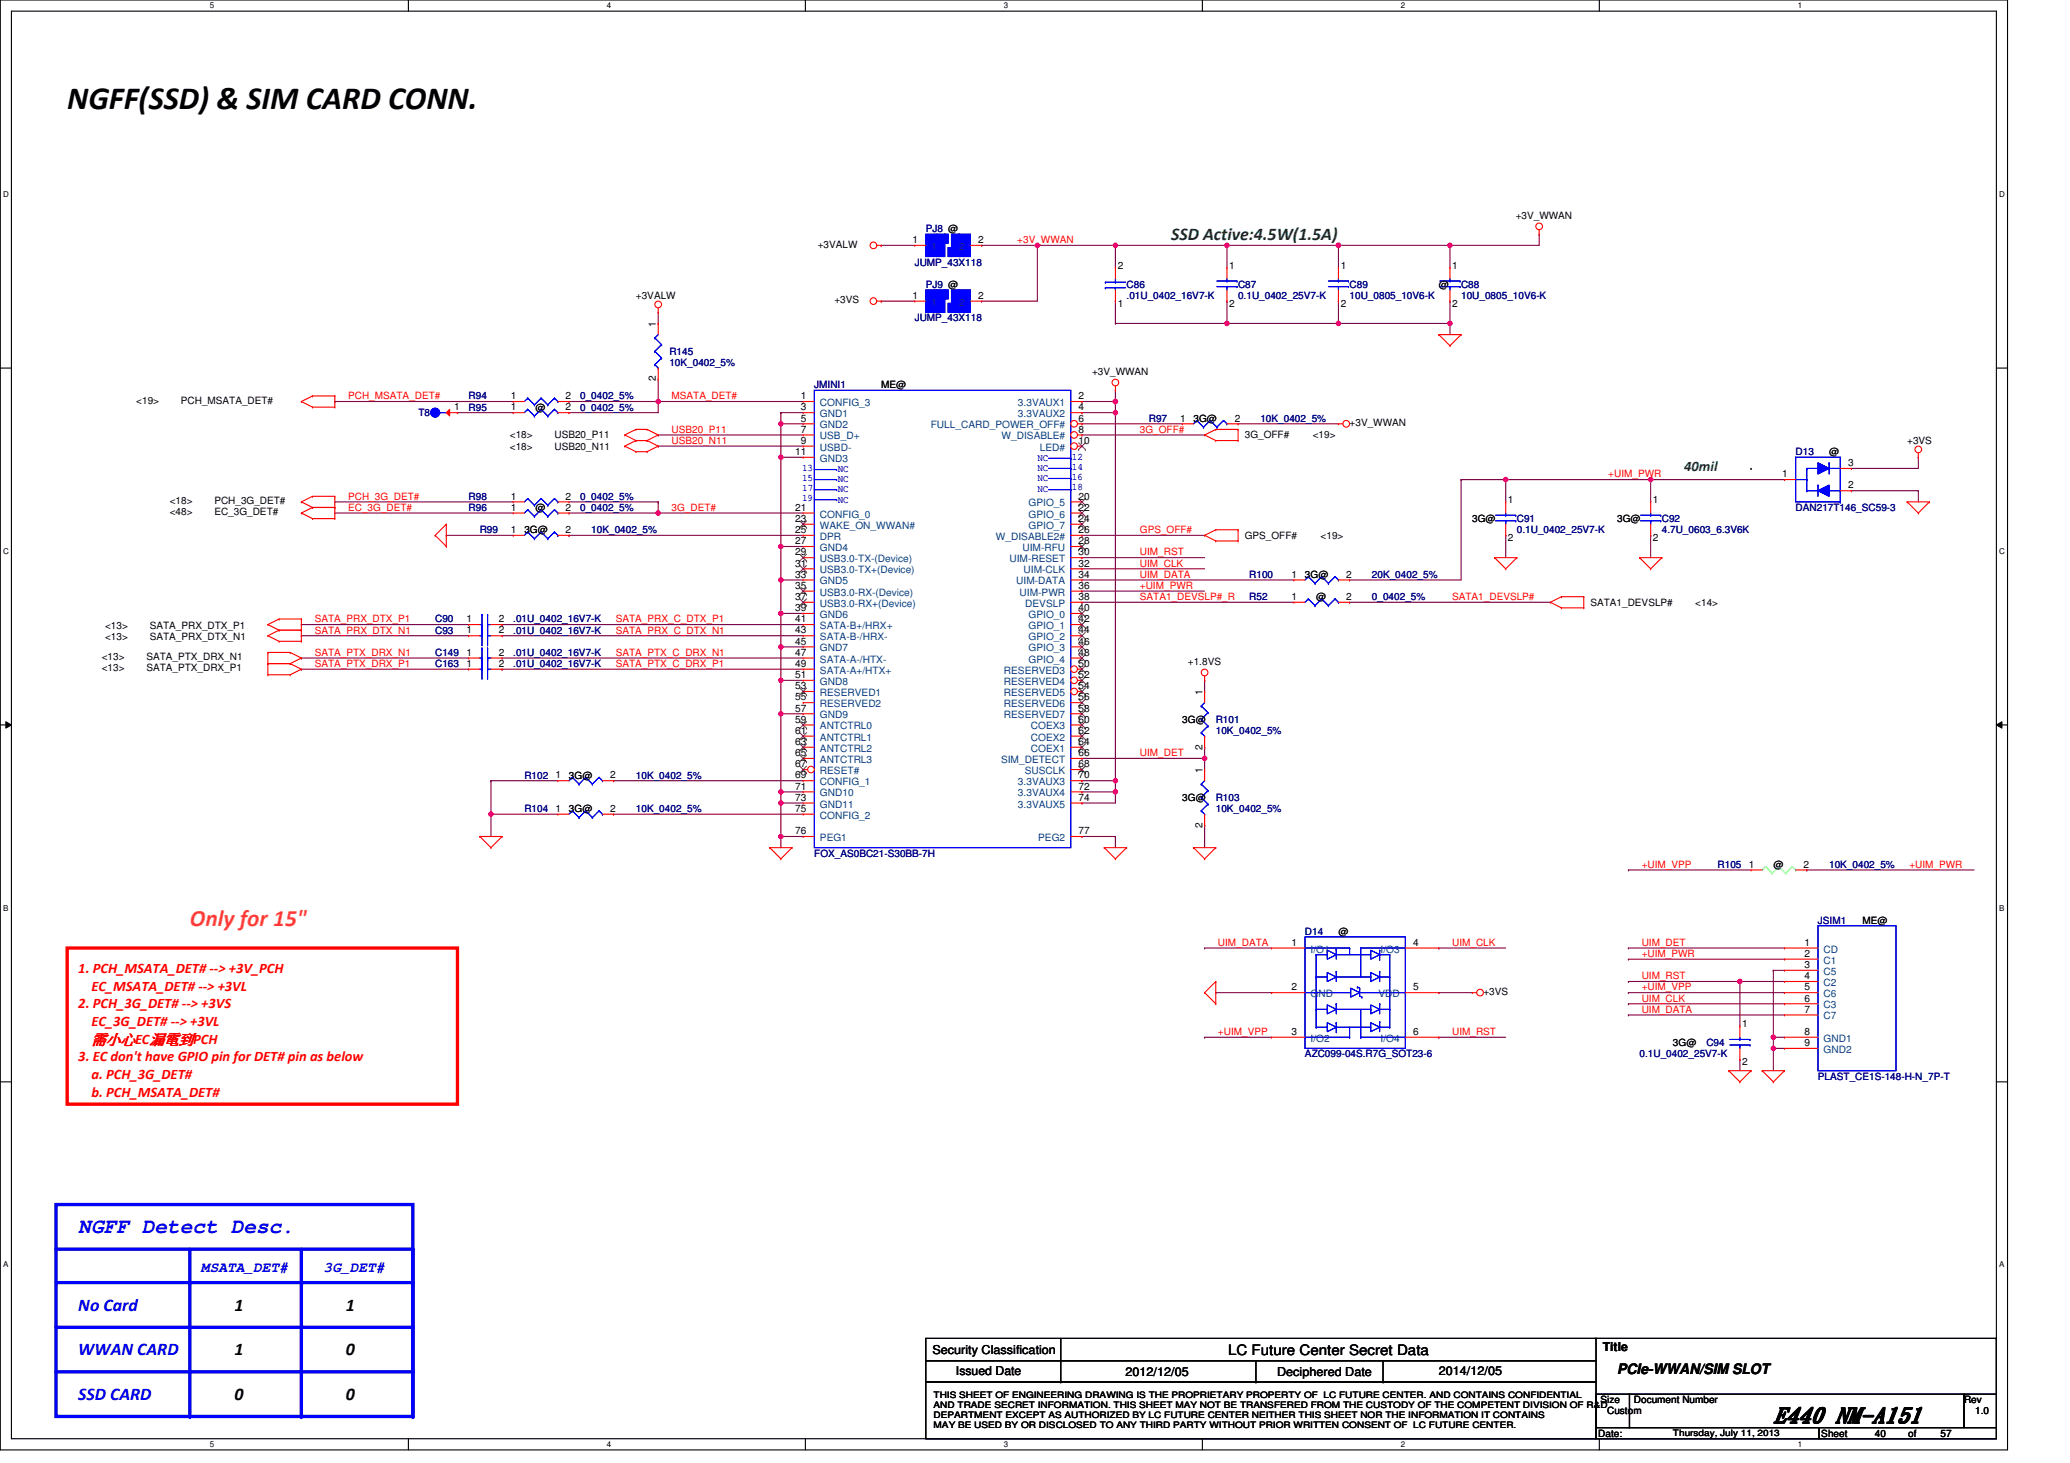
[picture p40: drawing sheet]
<svg xmlns="http://www.w3.org/2000/svg" width="297mm" height="210mm" viewBox="0 0 297 210" stroke-linecap="round" stroke-linejoin="round" font-family="sans-serif">
<defs><g id="words">
<text font-size="4.6" x="9.6" y="15.6">NGFF(SSD) &amp; SIM CARD CONN.</text>
<text font-size="3.4" fill="#ff8000" x="27.2" y="132.8">Only for 15&quot;</text>
<text font-size="3" fill="#00f" x="11.2" y="176.9">NGFF Detect Desc.</text>
<text font-size="3" x="254.6" y="204.1">E440 NM-A151</text>
<text font-size="2.6" fill="#008000" x="168.1" y="34.4">SSD Active:4.5W(1.5A)</text>
<g font-size="2.6" fill="#00f">
<text x="11.2" y="188.1">No Card</text>
<text x="11.2" y="194.5">WWAN CARD</text>
<text x="11.2" y="200.9">SSD CARD</text>
</g>
<g font-size="2.6">
<text x="33.6" y="188.1">1</text>
<text x="49.6" y="188.1">1</text>
<text x="33.6" y="194.5">1</text>
<text x="49.6" y="194.5">0</text>
<text x="33.6" y="200.9">0</text>
<text x="49.6" y="200.9">0</text>
</g>
<text font-size="2.1" fill="#008000" x="241.7" y="67.6">40mil</text>
<g font-size="2.1" fill="#f00">
<text x="11.2" y="139.6">1. PCH_MSATA_DET# --&gt; +3V_PCH</text>
<text x="13.1" y="142.1">EC_MSATA_DET# --&gt; +3VL</text>
<text x="11.2" y="144.7">2. PCH_3G_DET# --&gt; +3VS</text>
<text x="13.1" y="147.2">EC_3G_DET# --&gt; +3VL</text>
<text x="13.1" y="149.8">需需需EC漏漏漏PCH</text>
<text x="11.2" y="152.3">3. EC don't have GPIO pin for DET# pin as below</text>
<text x="13.1" y="154.8">a. PCH_3G_DET#</text>
<text x="13.1" y="157.3">b. PCH_MSATA_DET#</text>
</g>
<g font-size="2.1" fill="#00f">
<text x="28.8" y="182.6">MSATA_DET#</text>
<text x="46.4" y="182.6">3G_DET#</text>
</g>
<g font-size="2.1">
<text x="176.2" y="194.4">LC Future Center Secret Data</text>
<text x="232.1" y="197.1">PCIe-WWAN/SIM SLOT</text>
</g>
<g font-size="1.8">
<text x="133.8" y="194.3">Security Classification</text>
<text x="137.2" y="197.3">Issued Date</text>
<text x="161.5" y="197.5">2012/12/05</text>
<text x="183.3" y="197.5">Deciphered Date</text>
<text x="206.5" y="197.3">2014/12/05</text>
<text x="230" y="193.8">Title</text>
</g>
<g font-size="1.4">
<text x="117.3" y="35.5">+3VALW</text>
<text x="130.9" y="34.9">1</text>
<text x="140.4" y="34.9">2</text>
<text x="217.5" y="31.4">+3V_WWAN</text>
<text x="160.4" y="38.6">2</text>
<text x="176.4" y="38.6">1</text>
<text x="192.4" y="38.6">1</text>
<text x="206.5" y="41.3">@</text>
<text x="208.4" y="38.6">1</text>
<text x="91.3" y="42.9">+3VALW</text>
<text x="94.1" y="46.9" transform="rotate(-90 94.1 46.9)">1</text>
<text x="119.7" y="43.5">+3VS</text>
<text x="130.9" y="42.9">1</text>
<text x="140.4" y="42.9">2</text>
<text x="160.4" y="44">1</text>
<text x="176.4" y="44">2</text>
<text x="192.4" y="44">2</text>
<text x="208.4" y="44">2</text>
<text x="156.7" y="53.8">+3V_WWAN</text>
<text x="19.6" y="57.9">&lt;19&gt;</text>
<text x="26" y="57.9">PCH_MSATA_DET#</text>
<text x="65.2" y="58.9">1</text>
<text x="73.3" y="57.3">1</text>
<text x="73.3" y="58.9">1</text>
<text x="76.8" y="58.9">@</text>
<text x="81.2" y="57.3">2</text>
<text x="81.2" y="58.9">2</text>
<text x="94.1" y="54.7" transform="rotate(-90 94.1 54.7)">2</text>
<text x="114.9" y="57.3">1</text>
<text x="114.9" y="58.9">3</text>
<text x="126.5" y="55.7">ME@</text>
<text x="154.8" y="57.3">2</text>
<text x="154.8" y="58.9">4</text>
<text x="73.2" y="64.5">&lt;18&gt;</text>
<text x="73.2" y="62.9">&lt;18&gt;</text>
<text x="79.6" y="64.5">USB20_N11</text>
<text x="79.6" y="62.9">USB20_P11</text>
<text x="114.1" y="65.3">11</text>
<text x="114.9" y="60.5">5</text>
<text x="114.9" y="62.1">7</text>
<text x="114.9" y="63.7">9</text>
<text x="154.8" y="60.5">6</text>
<text x="154.8" y="62.1">8</text>
<text x="154.8" y="63.7">10</text>
<text x="169.3" y="60.5">1</text>
<text x="171.3" y="60.5">3G@</text>
<text x="177.2" y="60.5">2</text>
<text x="178.6" y="62.9">3G_OFF#</text>
<text x="188.4" y="62.9">&lt;19&gt;</text>
<text x="193.7" y="61.1">+3V_WWAN</text>
<text x="262.5" y="65.3">@</text>
<text x="273.7" y="63.7">+3VS</text>
<text x="73.3" y="71.7">1</text>
<text x="81.2" y="71.7">2</text>
<text x="154.8" y="71.7">20</text>
<text x="255.7" y="68.5">1</text>
<text x="265.2" y="70.1">2</text>
<text x="265.2" y="66.9">3</text>
<text x="24.4" y="72.3">&lt;18&gt;</text>
<text x="24.4" y="73.9">&lt;48&gt;</text>
<text x="30.8" y="72.3">PCH_3G_DET#</text>
<text x="30.8" y="73.9">EC_3G_DET#</text>
<text x="73.3" y="76.5">1</text>
<text x="73.3" y="73.3">1</text>
<text x="75.2" y="76.5">3G@</text>
<text x="76.8" y="73.3">@</text>
<text x="81.2" y="76.5">2</text>
<text x="81.2" y="73.3">2</text>
<text x="114.1" y="73.3">21</text>
<text x="114.1" y="74.9">23</text>
<text x="114.1" y="76.5">25</text>
<text x="154.8" y="73.3">22</text>
<text x="154.8" y="74.9">24</text>
<text x="154.8" y="76.5">26</text>
<text x="178.6" y="77.3">GPS_OFF#</text>
<text x="189.5" y="77.3">&lt;19&gt;</text>
<text x="211.3" y="74.9">3G@</text>
<text x="216.4" y="72.2">1</text>
<text x="216.4" y="77.6">2</text>
<text x="232.1" y="74.9">3G@</text>
<text x="237.2" y="72.2">1</text>
<text x="237.2" y="77.6">2</text>
<text x="114.1" y="78.1">27</text>
<text x="114.1" y="79.7">29</text>
<text x="114.1" y="81.3">31</text>
<text x="114.1" y="82.9">33</text>
<text x="154.8" y="78.1">28</text>
<text x="154.8" y="79.7">30</text>
<text x="154.8" y="81.3">32</text>
<text x="154.8" y="82.9">34</text>
<text x="185.3" y="82.9">1</text>
<text x="187.3" y="82.9">3G@</text>
<text x="193.2" y="82.9">2</text>
<text x="66.9" y="89.3">1</text>
<text x="71.6" y="89.3">2</text>
<text x="114.1" y="84.5">35</text>
<text x="114.1" y="86.1">37</text>
<text x="114.1" y="87.7">39</text>
<text x="114.1" y="89.3">41</text>
<text x="154.8" y="84.5">36</text>
<text x="154.8" y="86.1">38</text>
<text x="154.8" y="87.7">40</text>
<text x="154.8" y="89.3">42</text>
<text x="185.3" y="86.1">1</text>
<text x="188.9" y="86.1">@</text>
<text x="193.2" y="86.1">2</text>
<text x="228.2" y="86.9">SATA1_DEVSLP#</text>
<text x="243.3" y="86.9">&lt;14&gt;</text>
<text x="14.6" y="94.7">&lt;13&gt;</text>
<text x="15.1" y="90.3">&lt;13&gt;</text>
<text x="15.1" y="91.9">&lt;13&gt;</text>
<text x="21" y="94.7">SATA_PTX_DRX_N1</text>
<text x="21.5" y="90.3">SATA_PRX_DTX_P1</text>
<text x="21.5" y="91.9">SATA_PRX_DTX_N1</text>
<text x="66.9" y="90.9">1</text>
<text x="66.9" y="94.1">1</text>
<text x="66.9" y="95.7">1</text>
<text x="71.6" y="90.9">2</text>
<text x="71.6" y="94.1">2</text>
<text x="71.6" y="95.7">2</text>
<text x="114.1" y="90.9">43</text>
<text x="114.1" y="92.5">45</text>
<text x="114.1" y="94.1">47</text>
<text x="114.1" y="95.7">49</text>
<text x="154.8" y="90.9">44</text>
<text x="154.8" y="92.5">46</text>
<text x="154.8" y="94.1">48</text>
<text x="154.8" y="95.7">50</text>
<text x="170.5" y="95.4">+1.8VS</text>
<text x="14.6" y="96.3">&lt;13&gt;</text>
<text x="21" y="96.3">SATA_PTX_DRX_P1</text>
<text x="114.1" y="97.3">51</text>
<text x="114.1" y="98.9">53</text>
<text x="114.1" y="100.5">55</text>
<text x="154.8" y="97.3">52</text>
<text x="154.8" y="98.9">54</text>
<text x="154.8" y="100.5">56</text>
<text x="172.5" y="99.7" transform="rotate(-90 172.5 99.7)">1</text>
<text x="114.1" y="102.1">57</text>
<text x="114.1" y="103.7">59</text>
<text x="114.1" y="105.3">61</text>
<text x="114.1" y="106.9">63</text>
<text x="154.8" y="102.1">58</text>
<text x="154.8" y="103.7">60</text>
<text x="154.8" y="105.3">62</text>
<text x="154.8" y="106.9">64</text>
<text x="169.7" y="103.7">3G@</text>
<text x="172.5" y="107.5" transform="rotate(-90 172.5 107.5)">2</text>
<text x="79.7" y="111.7">1</text>
<text x="81.6" y="111.7">3G@</text>
<text x="87.6" y="111.7">2</text>
<text x="114.1" y="108.5">65</text>
<text x="114.1" y="110.1">67</text>
<text x="114.1" y="111.7">69</text>
<text x="114.1" y="113.3">71</text>
<text x="154.8" y="108.5">66</text>
<text x="154.8" y="110.1">68</text>
<text x="154.8" y="111.7">70</text>
<text x="154.8" y="113.3">72</text>
<text x="172.5" y="110.9" transform="rotate(-90 172.5 110.9)">1</text>
<text x="79.7" y="116.5">1</text>
<text x="81.6" y="116.5">3G@</text>
<text x="87.6" y="116.5">2</text>
<text x="114.1" y="114.9">73</text>
<text x="114.1" y="116.5">75</text>
<text x="114.1" y="119.7">76</text>
<text x="154.8" y="114.9">74</text>
<text x="154.8" y="119.7">77</text>
<text x="169.7" y="114.9">3G@</text>
<text x="172.5" y="118.7" transform="rotate(-90 172.5 118.7)">2</text>
<text x="250.9" y="124.5">1</text>
<text x="254.5" y="124.5">@</text>
<text x="258.8" y="124.5">2</text>
<text x="185.3" y="135.7">1</text>
<text x="192.1" y="134.1">@</text>
<text x="202.8" y="135.7">4</text>
<text x="258.9" y="135.7">1</text>
<text x="258.9" y="137.3">2</text>
<text x="267.3" y="132.5">ME@</text>
<text x="185.3" y="142.1">2</text>
<text x="202.8" y="142.1">5</text>
<text x="212.9" y="142.7">+3VS</text>
<text x="258.9" y="138.9">3</text>
<text x="258.9" y="140.5">4</text>
<text x="258.9" y="142.1">5</text>
<text x="258.9" y="143.7">6</text>
<text x="185.3" y="148.5">3</text>
<text x="202.8" y="148.5">6</text>
<text x="250" y="147.4">1</text>
<text x="258.9" y="145.3">7</text>
<text x="258.9" y="148.5">8</text>
<text x="240.1" y="150.1">3G@</text>
<text x="250" y="152.8">2</text>
<text x="258.9" y="150.1">9</text>
<text x="229.7" y="201.3">Size</text>
<text x="230.6" y="202.9">Custom</text>
<text x="234.5" y="201.3">Document Number</text>
<text x="281.8" y="201.3">Rev</text>
<text x="283.4" y="202.9">1.0</text>
<text x="229.4" y="206.1">Date:</text>
<text x="261.4" y="206.1">Sheet</text>
<text x="269" y="206.1">40</text>
<text x="273.8" y="206.1">of</text>
<text x="278.5" y="206.1">57</text>
</g>
<g font-size="1.4" fill="#000080">
<text x="132.9" y="33.3">PJ8 @</text>
<text x="131.3" y="38.1">JUMP_43X118</text>
<text x="132.9" y="41.3">PJ9 @</text>
<text x="161.7" y="41.3">C86</text>
<text x="177.7" y="41.3">C87</text>
<text x="193.7" y="41.3">C89</text>
<text x="209.7" y="41.3">C88</text>
<text x="131.3" y="46.1">JUMP_43X118</text>
<text x="161.7" y="42.9">.01U_0402_16V7-K</text>
<text x="177.7" y="42.9">0.1U_0402_25V7-K</text>
<text x="193.7" y="42.9">10U_0805_10V6-K</text>
<text x="209.7" y="42.9">10U_0805_10V6-K</text>
<text x="96.1" y="50.9">R145</text>
<text x="96.1" y="52.5">10K_0402_5%</text>
<text x="60" y="59.7">T8</text>
<text x="67.2" y="57.3">R94</text>
<text x="67.2" y="58.9">R95</text>
<text x="83.2" y="57.3">0_0402_5%</text>
<text x="83.2" y="58.9">0_0402_5%</text>
<text x="116.9" y="55.7">JMINI1</text>
<text x="164.9" y="60.5">R97</text>
<text x="180.9" y="60.5">10K_0402_5%</text>
<text x="257.7" y="65.3">D13</text>
<text x="67.2" y="71.7">R98</text>
<text x="83.2" y="71.7">0_0402_5%</text>
<text x="67.2" y="73.3">R96</text>
<text x="68.8" y="76.5">R99</text>
<text x="83.2" y="73.3">0_0402_5%</text>
<text x="84.8" y="76.5">10K_0402_5%</text>
<text x="217.7" y="74.9">C91</text>
<text x="217.7" y="76.5">0.1U_0402_25V7-K</text>
<text x="238.5" y="74.9">C92</text>
<text x="238.5" y="76.5">4.7U_0603_6.3V6K</text>
<text x="257.7" y="73.3">DAN217T146_SC59-3</text>
<text x="179.3" y="82.9">R100</text>
<text x="196.9" y="82.9">20K_0402_5%</text>
<text x="62.4" y="89.3">C90</text>
<text x="73.6" y="89.3">.01U_0402_16V7-K</text>
<text x="179.3" y="86.1">R52</text>
<text x="196.9" y="86.1">0_0402_5%</text>
<text x="62.4" y="90.9">C93</text>
<text x="62.4" y="94.1">C149</text>
<text x="62.4" y="95.7">C163</text>
<text x="73.6" y="90.9">.01U_0402_16V7-K</text>
<text x="73.6" y="94.1">.01U_0402_16V7-K</text>
<text x="73.6" y="95.7">.01U_0402_16V7-K</text>
<text x="174.5" y="103.7">R101</text>
<text x="174.5" y="105.3">10K_0402_5%</text>
<text x="75.2" y="111.7">R102</text>
<text x="91.3" y="111.7">10K_0402_5%</text>
<text x="75.2" y="116.5">R104</text>
<text x="91.3" y="116.5">10K_0402_5%</text>
<text x="174.5" y="114.9">R103</text>
<text x="174.5" y="116.5">10K_0402_5%</text>
<text x="116.9" y="122.9">FOX_AS0BC21-S30BB-7H</text>
<text x="246.5" y="124.5">R105</text>
<text x="262.5" y="124.5">10K_0402_5%</text>
<text x="187.3" y="134.1">D14</text>
<text x="260.9" y="132.5">JSIM1</text>
<text x="187.3" y="151.7">AZC099-04S.R7G_SOT23-6</text>
<text x="235.3" y="151.7">0.1U_0402_25V7-K</text>
<text x="244.9" y="150.1">C94</text>
<text x="260.9" y="154.9">PLAST_CE1S-148-H-N_7P-T</text>
</g>
<g font-size="1.4" fill="#004080">
<text x="133.7" y="35.9">1</text>
<text x="137.6" y="35.9">2</text>
<text x="133.7" y="43.9">1</text>
<text x="137.6" y="43.9">2</text>
<text x="117.7" y="58.3">CONFIG_3</text>
<text x="117.7" y="59.9">GND1</text>
<text x="146.1" y="58.3">3.3VAUX1</text>
<text x="146.1" y="59.9">3.3VAUX2</text>
<text x="117.7" y="61.5">GND2</text>
<text x="117.7" y="63.1">USB_D+</text>
<text x="117.7" y="64.7">USBD-</text>
<text x="133.6" y="61.5">FULL_CARD_POWER_OFF#</text>
<text x="143.7" y="63.1">W_DISABLE#</text>
<text x="149.2" y="64.7">LED#</text>
<text x="117.7" y="66.3">GND3</text>
<text x="117.7" y="74.3">CONFIG_0</text>
<text x="117.7" y="75.9">WAKE_ON_WWAN#</text>
<text x="117.7" y="77.5">DPR</text>
<text x="142.9" y="77.5">W_DISABLE2#</text>
<text x="147.6" y="72.7">GPIO_5</text>
<text x="147.6" y="74.3">GPIO_6</text>
<text x="147.6" y="75.9">GPIO_7</text>
<text x="117.7" y="79.1">GND4</text>
<text x="117.7" y="80.7">USB3.0-TX-(Device)</text>
<text x="117.7" y="82.3">USB3.0-TX+(Device)</text>
<text x="117.7" y="83.9">GND5</text>
<text x="144.9" y="80.7">UIM-RESET</text>
<text x="145.8" y="83.9">UIM-DATA</text>
<text x="146.7" y="79.1">UIM-RFU</text>
<text x="146.9" y="82.3">UIM-CLK</text>
<text x="117.7" y="85.5">USB3.0-RX-(Device)</text>
<text x="117.7" y="87.1">USB3.0-RX+(Device)</text>
<text x="117.7" y="88.7">GND6</text>
<text x="146.3" y="85.5">UIM-PWR</text>
<text x="147.1" y="87.1">DEVSLP</text>
<text x="147.6" y="88.7">GPIO_0</text>
<text x="117.7" y="90.3">SATA-B+/HRX+</text>
<text x="117.7" y="91.9">SATA-B-/HRX-</text>
<text x="117.7" y="93.5">GND7</text>
<text x="117.7" y="95.1">SATA-A-/HTX-</text>
<text x="147.6" y="90.3">GPIO_1</text>
<text x="147.6" y="91.9">GPIO_2</text>
<text x="147.6" y="93.5">GPIO_3</text>
<text x="147.6" y="95.1">GPIO_4</text>
<text x="117.7" y="96.7">SATA-A+/HTX+</text>
<text x="117.7" y="98.3">GND8</text>
<text x="117.7" y="99.9">RESERVED1</text>
<text x="117.7" y="101.5">RESERVED2</text>
<text x="144.1" y="96.7">RESERVED3</text>
<text x="144.1" y="98.3">RESERVED4</text>
<text x="144.1" y="99.9">RESERVED5</text>
<text x="144.1" y="101.5">RESERVED6</text>
<text x="117.7" y="103.1">GND9</text>
<text x="117.7" y="104.7">ANTCTRL0</text>
<text x="117.7" y="106.3">ANTCTRL1</text>
<text x="117.7" y="107.9">ANTCTRL2</text>
<text x="144.1" y="103.1">RESERVED7</text>
<text x="147.9" y="104.7">COEX3</text>
<text x="147.9" y="106.3">COEX2</text>
<text x="147.9" y="107.9">COEX1</text>
<text x="117.7" y="109.5">ANTCTRL3</text>
<text x="117.7" y="111.1">RESET#</text>
<text x="117.7" y="112.7">CONFIG_1</text>
<text x="143.6" y="109.5">SIM_DETECT</text>
<text x="146.1" y="112.7">3.3VAUX3</text>
<text x="147" y="111.1">SUSCLK</text>
<text x="117.7" y="114.3">GND10</text>
<text x="117.7" y="115.9">GND11</text>
<text x="117.7" y="117.5">CONFIG_2</text>
<text x="146.1" y="114.3">3.3VAUX4</text>
<text x="146.1" y="115.9">3.3VAUX5</text>
<text x="117.7" y="120.7">PEG1</text>
<text x="149" y="120.7">PEG2</text>
<text x="188.1" y="136.7">I/O1</text>
<text x="198.1" y="136.7">I/O3</text>
<text x="261.7" y="136.7">CD</text>
<text x="188.1" y="143.1">GND</text>
<text x="197.8" y="143.1">VDD</text>
<text x="261.7" y="139.9">C5</text>
<text x="261.7" y="141.5">C2</text>
<text x="261.7" y="143.1">C6</text>
<text x="261.7" y="138.3">C1</text>
<text x="188.1" y="149.5">I/O2</text>
<text x="198.1" y="149.5">I/O4</text>
<text x="261.7" y="144.7">C3</text>
<text x="261.7" y="146.3">C7</text>
<text x="261.7" y="149.5">GND1</text>
<text x="261.7" y="151.1">GND2</text>
</g>
<g font-size="1.4" fill="#f00">
<text x="146" y="34.9">+3V_WWAN</text>
<text x="50" y="57.3">PCH_MSATA_DET#</text>
<text x="96.4" y="57.3">MSATA_DET#</text>
<text x="96.4" y="63.7">USB20_N11</text>
<text x="96.4" y="62.1">USB20_P11</text>
<text x="163.6" y="62.1">3G_OFF#</text>
<text x="50" y="71.7">PCH_3G_DET#</text>
<text x="230.8" y="68.5">+UIM_PWR</text>
<text x="50" y="73.3">EC_3G_DET#</text>
<text x="96.4" y="73.3">3G_DET#</text>
<text x="163.6" y="76.5">GPS_OFF#</text>
<text x="163.6" y="79.7">UIM_RST</text>
<text x="163.6" y="81.3">UIM_CLK</text>
<text x="163.6" y="82.9">UIM_DATA</text>
<text x="45.2" y="89.3">SATA_PRX_DTX_P1</text>
<text x="88.4" y="89.3">SATA_PRX_C_DTX_P1</text>
<text x="163.6" y="84.5">+UIM_PWR</text>
<text x="163.6" y="86.1">SATA1_DEVSLP#_R</text>
<text x="208.4" y="86.1">SATA1_DEVSLP#</text>
<text x="45.2" y="90.9">SATA_PRX_DTX_N1</text>
<text x="45.2" y="95.7">SATA_PTX_DRX_P1</text>
<text x="45.2" y="94.1">SATA_PTX_DRX_N1</text>
<text x="88.4" y="90.9">SATA_PRX_C_DTX_N1</text>
<text x="88.4" y="94.1">SATA_PTX_C_DRX_N1</text>
<text x="88.4" y="95.7">SATA_PTX_C_DRX_P1</text>
<text x="163.6" y="108.5">UIM_DET</text>
<text x="235.6" y="124.5">+UIM_VPP</text>
<text x="274" y="124.5">+UIM_PWR</text>
<text x="174.8" y="135.7">UIM_DATA</text>
<text x="208.4" y="135.7">UIM_CLK</text>
<text x="235.6" y="137.3">+UIM_PWR</text>
<text x="235.6" y="135.7">UIM_DET</text>
<text x="235.6" y="143.7">UIM_CLK</text>
<text x="235.6" y="142.1">+UIM_VPP</text>
<text x="235.6" y="140.5">UIM_RST</text>
<text x="174.8" y="148.5">+UIM_VPP</text>
<text x="208.4" y="148.5">UIM_RST</text>
<text x="235.6" y="145.3">UIM_DATA</text>
</g>
<g font-size="1.4" fill="#00f">
<text x="153.8" y="66">12</text>
<text x="115.1" y="67.6">13</text>
<text x="115.1" y="69">15</text>
<text x="115.1" y="70.4">17</text>
<text x="115.1" y="71.9">19</text>
<text x="120.2" y="67.7">NC</text>
<text x="120.2" y="69.2">NC</text>
<text x="120.2" y="70.6">NC</text>
<text x="148.9" y="66.1">NC</text>
<text x="148.9" y="67.6">NC</text>
<text x="148.9" y="69">NC</text>
<text x="148.9" y="70.6">NC</text>
<text x="153.8" y="68.8">16</text>
<text x="153.8" y="67.4">14</text>
<text x="153.8" y="70.3">18</text>
<text x="120.2" y="72.2">NC</text>
</g>
<g font-size="1.3">
<text x="134" y="200.5">THIS SHEET OF ENGINEERING DRAWING IS THE PROPRIETARY PROPERTY OF LC FUTURE CENTER. AND CONTAINS CONFIDENTIAL</text>
<text x="134" y="202">AND TRADE SECRET INFORMATION. THIS SHEET MAY NOT BE TRANSFERED FROM THE CUSTODY OF THE COMPETENT DIVISION OF R&amp;D</text>
<text x="134" y="203.5">DEPARTMENT EXCEPT AS AUTHORIZED BY LC FUTURE CENTER NEITHER THIS SHEET NOR THE INFORMATION IT CONTAINS</text>
<text x="134" y="204.9">MAY BE USED BY OR DISCLOSED TO ANY THIRD PARTY WITHOUT PRIOR WRITTEN CONSENT OF LC FUTURE CENTER.</text>
<text x="240.1" y="206">Thursday, July 11, 2013</text>
</g>
<g font-size="1.1">
<text x="30.1" y="1.2">5</text>
<text x="87.1" y="1.2">4</text>
<text x="144.1" y="1.2">3</text>
<text x="201" y="1.2">2</text>
<text x="258" y="1.2">1</text>
<text x=".4" y="28.2">D</text>
<text x="286.9" y="28.2">D</text>
<text x=".4" y="79.4">C</text>
<text x="286.9" y="79.4">C</text>
<text x=".4" y="130.6">B</text>
<text x="286.9" y="130.6">B</text>
<text x=".4" y="181.9">A</text>
<text x="286.9" y="181.9">A</text>
<text x="30.1" y="207.6">5</text>
<text x="87.1" y="207.6">4</text>
<text x="144.1" y="207.6">3</text>
<text x="201" y="207.6">2</text>
<text x="258" y="207.6">1</text>
</g>
</g></defs>
<path d="M0 0h288.1v208h-288.1zM1.6 1.6h284.9v204.8h-284.9z" fill="none" stroke="#000" stroke-width=".16"/>
<g fill="#fff">
<path d="M30.1 .2h.7v1.2h-.7z"/>
<path d="M30.1 206.6h.7v1.3h-.7z"/>
</g>
<path d="M58.6 0v1.6M58.6 206.4v1.6" fill="none" stroke="#000" stroke-width=".16"/>
<g fill="#fff">
<path d="M87.1 .2h.6v1.2h-.6z"/>
<path d="M87.1 206.6h.6v1.3h-.6z"/>
</g>
<path d="M115.6 0v1.6M115.6 206.4v1.6" fill="none" stroke="#000" stroke-width=".16"/>
<g fill="#fff">
<path d="M144.1 .2h.6v1.2h-.6z"/>
<path d="M144.1 206.6h.6v1.3h-.6z"/>
</g>
<path d="M172.5 0v1.6M172.5 206.4v1.6" fill="none" stroke="#000" stroke-width=".16"/>
<g fill="#fff">
<path d="M201 .2h.7v1.2h-.7z"/>
<path d="M201 206.6h.7v1.3h-.7z"/>
</g>
<path d="M229.5 0v1.6M229.5 206.4v1.6" fill="none" stroke="#000" stroke-width=".16"/>
<g fill="#fff">
<path d="M258 .2h.6v1.2h-.6z"/>
<path d="M258 206.6h.6v1.3h-.6z"/>
<path d="M.4 27.2h.9v1.3h-.9z"/>
<path d="M286.9 27.2h.8v1.3h-.8z"/>
<path d="M.4 78.4h.9v1.3h-.9z"/>
<path d="M286.9 78.4h.8v1.3h-.8z"/>
</g>
<path d="M0 52.8h1.6M286.5 52.8h1.6" fill="none" stroke="#000" stroke-width=".16"/>
<g fill="#fff">
<path d="M.4 129.6h.8v1.3h-.8z"/>
<path d="M286.9 129.6h.7v1.3h-.7z"/>
</g>
<path d="M0 104h1.6M286.5 104h1.6" fill="none" stroke="#000" stroke-width=".16"/>
<path d="M.8 103.5l.8 .5-.8 .5zM286.5 104l.8-.5v1z" fill="#000"/>
<path d="M.8 103.5l.8 .5-.8 .5zM286.5 104l.8-.5v1z" fill="none" stroke="#000" stroke-width=".14"/>
<g fill="#fff">
<path d="M.4 180.8h.8v1.3h-.8z"/>
<path d="M286.9 180.8h.7v1.3h-.7z"/>
</g>
<path d="M251.3 67.2h.1M257.7 65.6h.1M0 155.2h1.6M286.5 155.2h1.6" fill="none" stroke="#000" stroke-width=".16"/>
<path d="M9.6 136h56v22.4h-56z" fill="none" stroke="#f00" stroke-width=".48"/>
<path d="M8 184h51.2" fill="none" stroke="#00f" stroke-width=".48"/>
<circle cx="59.2" cy="184" r=".24" fill="#00f"/>
<path d="M8 172.8h51.2v30.4h-51.2zM27.2 179.2v24" fill="none" stroke="#00f" stroke-width=".48"/>
<circle cx="27.2" cy="203.2" r=".24" fill="#00f"/>
<path d="M8 196.8h51.2" fill="none" stroke="#00f" stroke-width=".48"/>
<circle cx="59.2" cy="196.8" r=".24" fill="#00f"/>
<path d="M8 190.4h51.2" fill="none" stroke="#00f" stroke-width=".48"/>
<circle cx="59.2" cy="190.4" r=".24" fill="#00f"/>
<path d="M8 179.2h51.2" fill="none" stroke="#00f" stroke-width=".48"/>
<circle cx="59.2" cy="179.2" r=".24" fill="#00f"/>
<path d="M43.2 179.2v24" fill="none" stroke="#00f" stroke-width=".48"/>
<circle cx="43.2" cy="203.2" r=".24" fill="#00f"/>
<path d="M59.2 179.2v24" fill="none" stroke="#00f" stroke-width=".48"/>
<circle cx="59.2" cy="203.2" r=".24" fill="#00f"/>
<path d="M192.1 46.4h.1M192.1 46.4h16M233.7 137.6h.1M233.7 137.6h22.4" fill="none" stroke="#800040" stroke-width=".16"/>
<circle cx="208.1" cy="46.4" r=".31" fill="#f0f"/>
<circle cx="208.1" cy="46.4" r=".31" fill="none" stroke="#f0f" stroke-width=".16"/>
<circle cx="192.1" cy="46.4" r=".31" fill="#f0f"/>
<circle cx="192.1" cy="46.4" r=".31" fill="none" stroke="#f0f" stroke-width=".16"/>
<g fill="none" stroke="#800040" stroke-width=".16">
<path d="M208.1 43.2h.1M208.1 43.2v3.2M64 76.8h.1M64 76.8h9.6M94.5 72h.1M94.5 72v1.6M155.3 62.4h.1M155.3 62.4h17.6M43.2 89.6h.1M43.2 91.2h.1M43.2 89.6h24M43.2 91.2h24"/>
<path d="M155.3 80h.1M155.3 81.6h.1M155.3 83.2h.1M155.3 80h17.6M155.3 81.6h17.6M155.3 83.2h30.4M172.9 97.6h.1M172.9 97.6v1.6M155.3 108.8h.1M172.9 118.4h.1M172.9 107.2h.1M172.9 107.2v1.6h-17.6"/>
<path d="M172.9 118.4v3.2"/>
</g>
<circle cx="172.9" cy="108.8" r=".31" fill="#f0f"/>
<circle cx="172.9" cy="108.8" r=".31" fill="none" stroke="#f0f" stroke-width=".16"/>
<g fill="none" stroke="#800040" stroke-width=".16">
<path d="M94.5 64h.1M94.5 62.4h.1M94.5 64h20.8M94.5 62.4h20.8M155.3 76.8h.1M155.3 76.8h17.6M236.9 68.8h.1M236.9 68.8h19.2M265.7 67.2h.1M265.7 67.2h9.6M172.9 108.8h.1M172.9 108.8v1.6"/>
<path d="M233.7 136h.1M233.7 136h22.4M254.5 139.2h.1M254.5 139.2v9.6M259.3 124.8h.1M259.3 124.8h24"/>
</g>
<circle cx="236.9" cy="68.8" r=".31" fill="#f0f"/>
<circle cx="236.9" cy="68.8" r=".31" fill="none" stroke="#f0f" stroke-width=".16"/>
<path d="M265.7 70.4h.1M265.7 70.4h9.6M275.3 70.4h.1M275.3 70.4v1.6M233.7 124.8h.1M233.7 124.8h17.6M233.7 144h.1M233.7 144h22.4M249.7 140.8h.1M249.7 140.8h6.4" fill="none" stroke="#800040" stroke-width=".16"/>
<circle cx="249.7" cy="140.8" r=".31" fill="#f0f"/>
<circle cx="249.7" cy="140.8" r=".31" fill="none" stroke="#f0f" stroke-width=".16"/>
<path d="M254.5 139.2h.1M254.5 139.2h1.6M233.7 145.6h.1M233.7 145.6h22.4M254.5 148.8h.1M254.5 148.8v1.6" fill="none" stroke="#800040" stroke-width=".16"/>
<circle cx="254.5" cy="148.8" r=".31" fill="#f0f"/>
<circle cx="254.5" cy="148.8" r=".31" fill="none" stroke="#f0f" stroke-width=".16"/>
<path d="M254.5 148.8h.1M254.5 150.4h.1M254.5 148.8h1.6M254.5 150.4h1.6" fill="none" stroke="#800040" stroke-width=".16"/>
<circle cx="254.5" cy="150.4" r=".31" fill="#f0f"/>
<circle cx="254.5" cy="150.4" r=".31" fill="none" stroke="#f0f" stroke-width=".16"/>
<path d="M48 57.6h.1M48 57.6h25.6M94.5 57.6h.1M94.5 57.6h20.8M206.5 148.8h.1M206.5 148.8h9.6M233.7 142.4h.1M233.7 142.4h22.4M254.5 150.4h.1M254.5 150.4v3.2" fill="none" stroke="#800040" stroke-width=".16"/>
<circle cx="94.4" cy="57.6" r=".31" fill="#f0f"/>
<circle cx="94.4" cy="57.6" r=".31" fill="none" stroke="#f0f" stroke-width=".16"/>
<g fill="none" stroke="#800040" stroke-width=".16">
<path d="M81.6 59.2h.1M81.6 57.6h.1M81.6 57.6h12.9M94.5 57.6h.1M94.5 57.6v1.6h-12.9M48 72h.1M48 73.6h.1M48 72h25.6M48 73.6h25.6M94.5 73.6h.1M94.5 73.6h20.8M155.3 60.8h.1"/>
<path d="M155.3 60.8h14.4M177.7 60.8h.1M177.7 60.8h14.4M275.3 65.6h.1M275.3 65.6v1.6M174.5 142.4h.1M174.5 142.4h8M206.5 142.4h.1M206.5 142.4h4.8"/>
</g>
<circle cx="94.4" cy="73.6" r=".31" fill="#f0f"/>
<circle cx="94.4" cy="73.6" r=".31" fill="none" stroke="#f0f" stroke-width=".16"/>
<g fill="none" stroke="#800040" stroke-width=".16">
<path d="M81.6 73.6h.1M81.6 73.6h12.9M155.3 84.8h.1M155.3 84.8h17.6M193.7 83.2h.1M193.7 83.2h16M70.4 116.8h.1M70.4 112h.1M70.4 112h9.6M70.4 116.8h9.6M70.4 116.8v3.2M88 112h.1"/>
<path d="M88 116.8h.1M88 112h27.3M88 116.8h27.3M172.9 136h.1M172.9 136h9.6M206.5 136h.1M206.5 136h9.6M172.9 148.8h.1M172.9 148.8h9.6"/>
</g>
<circle cx="70.4" cy="116.8" r=".31" fill="#f0f"/>
<circle cx="70.4" cy="116.8" r=".31" fill="none" stroke="#f0f" stroke-width=".16"/>
<path d="M160.1 56h.1M160.1 56v1.6M81.6 72h12.9M94.5 72h.1M70.4 112h.1M70.4 112v4.8M233.7 140.8h.1M233.7 140.8h16M249.7 140.8h.1M249.7 152h.1M249.7 140.8v6.4M249.7 152v1.6" fill="none" stroke="#800040" stroke-width=".16"/>
<circle cx="160.1" cy="57.6" r=".31" fill="#f0f"/>
<circle cx="160.1" cy="57.6" r=".31" fill="none" stroke="#f0f" stroke-width=".16"/>
<path d="M160.1 59.2h.1M160.1 59.2v52.8" fill="none" stroke="#800040" stroke-width=".16"/>
<circle cx="160.1" cy="112" r=".31" fill="#f0f"/>
<circle cx="160.1" cy="112" r=".31" fill="none" stroke="#f0f" stroke-width=".16"/>
<circle cx="160.1" cy="59.2" r=".31" fill="#f0f"/>
<circle cx="160.1" cy="59.2" r=".31" fill="none" stroke="#f0f" stroke-width=".16"/>
<path d="M160.1 35.2h.1M160.1 35.2v3.2M176.1 35.2h.1M176.1 35.2h16" fill="none" stroke="#800040" stroke-width=".16"/>
<circle cx="192.1" cy="35.2" r=".31" fill="#f0f"/>
<circle cx="192.1" cy="35.2" r=".31" fill="none" stroke="#f0f" stroke-width=".16"/>
<circle cx="176.1" cy="35.2" r=".31" fill="#f0f"/>
<circle cx="176.1" cy="35.2" r=".31" fill="none" stroke="#f0f" stroke-width=".16"/>
<path d="M160.1 43.2h.1M160.1 43.2v3.2M176.1 46.4h.1M176.1 46.4h16" fill="none" stroke="#800040" stroke-width=".16"/>
<circle cx="176.1" cy="46.4" r=".31" fill="#f0f"/>
<circle cx="176.1" cy="46.4" r=".31" fill="none" stroke="#f0f" stroke-width=".16"/>
<path d="M176.1 35.2h.1M176.1 35.2v3.2M192.1 35.2h.1M192.1 35.2h16M160.1 46.4h.1M176.1 43.2h.1M176.1 43.2v3.2h-16" fill="none" stroke="#800040" stroke-width=".16"/>
<circle cx="192.1" cy="35.2" r=".31" fill="#f0f"/>
<circle cx="192.1" cy="35.2" r=".31" fill="none" stroke="#f0f" stroke-width=".16"/>
<g fill="none" stroke="#800040" stroke-width=".16">
<path d="M126.5 35.2h.1M126.5 35.2h4.8M140.9 35.2h.1M140.9 35.2h8M148.9 35.2h.1M148.9 35.2v8h-8M192.1 35.2h.1M192.1 35.2v3.2M208.1 35.2h.1M208.1 35.2v3.2M220.9 33.6h.1M220.9 33.6v1.6"/>
<path d="M126.5 43.2h.1M126.5 43.2h4.8M140.9 43.2h.1M155.3 57.6h.1M155.3 59.2h.1M155.3 57.6h4.8M160.1 57.6h.1M160.1 57.6v1.6h-4.8M192.1 43.2h.1M192.1 43.2v3.2M208.1 46.4h.1M208.1 46.4v1.6"/>
<path d="M155.3 120h.1M155.3 120h4.8M160.1 120h.1M160.1 120v1.6"/>
</g>
<circle cx="160.1" cy="57.6" r=".31" fill="#f0f"/>
<circle cx="160.1" cy="57.6" r=".31" fill="none" stroke="#f0f" stroke-width=".16"/>
<path d="M155.3 115.2h.1M160.1 113.6h.1M160.1 113.6v1.6h-4.8" fill="none" stroke="#800040" stroke-width=".16"/>
<circle cx="160.1" cy="113.6" r=".31" fill="#f0f"/>
<circle cx="160.1" cy="113.6" r=".31" fill="none" stroke="#f0f" stroke-width=".16"/>
<path d="M112.1 59.2h.1M112.1 59.2v1.6M112.1 59.2h3.2M112.1 60.8h.1M112.1 60.8h3.2M155.3 113.6h.1M155.3 112h.1M155.3 112h4.8M160.1 112h.1M160.1 112v1.6h-4.8M112.1 120h.1M112.1 120v1.6" fill="none" stroke="#800040" stroke-width=".16"/>
<circle cx="112" cy="60.8" r=".31" fill="#f0f"/>
<circle cx="112" cy="60.8" r=".31" fill="none" stroke="#f0f" stroke-width=".16"/>
<path d="M112.1 60.8h.1M112.1 65.6h.1M112.1 60.8v17.6M112.1 65.6h3.2" fill="none" stroke="#800040" stroke-width=".16"/>
<circle cx="112" cy="65.6" r=".31" fill="#f0f"/>
<circle cx="112" cy="65.6" r=".31" fill="none" stroke="#f0f" stroke-width=".16"/>
<path d="M112.1 78.4h.1M112.1 78.4h3.2M112.1 78.4v4.8" fill="none" stroke="#800040" stroke-width=".16"/>
<circle cx="112" cy="78.4" r=".31" fill="#f0f"/>
<circle cx="112" cy="78.4" r=".31" fill="none" stroke="#f0f" stroke-width=".16"/>
<path d="M112.1 83.2h.1M112.1 83.2h3.2M112.1 83.2v4.8" fill="none" stroke="#800040" stroke-width=".16"/>
<circle cx="112" cy="83.2" r=".31" fill="#f0f"/>
<circle cx="112" cy="83.2" r=".31" fill="none" stroke="#f0f" stroke-width=".16"/>
<path d="M112.1 88h.1M112.1 88h3.2M112.1 88v4.8" fill="none" stroke="#800040" stroke-width=".16"/>
<circle cx="112" cy="88" r=".31" fill="#f0f"/>
<circle cx="112" cy="88" r=".31" fill="none" stroke="#f0f" stroke-width=".16"/>
<path d="M112.1 92.8h.1M112.1 92.8h3.2M112.1 92.8v4.8" fill="none" stroke="#800040" stroke-width=".16"/>
<circle cx="112" cy="92.8" r=".31" fill="#f0f"/>
<circle cx="112" cy="92.8" r=".31" fill="none" stroke="#f0f" stroke-width=".16"/>
<path d="M112.1 97.6h.1M112.1 97.6h3.2M112.1 97.6v4.8" fill="none" stroke="#800040" stroke-width=".16"/>
<circle cx="112" cy="97.6" r=".31" fill="#f0f"/>
<circle cx="112" cy="97.6" r=".31" fill="none" stroke="#f0f" stroke-width=".16"/>
<path d="M112.1 102.4h.1M112.1 102.4h3.2M112.1 102.4v11.2" fill="none" stroke="#800040" stroke-width=".16"/>
<circle cx="112" cy="102.4" r=".31" fill="#f0f"/>
<circle cx="112" cy="102.4" r=".31" fill="none" stroke="#f0f" stroke-width=".16"/>
<path d="M112.1 113.6h.1M112.1 113.6h3.2M112.1 113.6v1.6" fill="none" stroke="#800040" stroke-width=".16"/>
<circle cx="112" cy="113.6" r=".31" fill="#f0f"/>
<circle cx="112" cy="113.6" r=".31" fill="none" stroke="#f0f" stroke-width=".16"/>
<path d="M112.1 115.2h.1M112.1 115.2h3.2M112.1 115.2v4.8" fill="none" stroke="#800040" stroke-width=".16"/>
<circle cx="112" cy="115.2" r=".31" fill="#f0f"/>
<circle cx="112" cy="115.2" r=".31" fill="none" stroke="#f0f" stroke-width=".16"/>
<path d="M112.1 120h.1M112.1 120h3.2" fill="none" stroke="#800040" stroke-width=".16"/>
<circle cx="112" cy="120" r=".31" fill="#f0f"/>
<circle cx="112" cy="120" r=".31" fill="none" stroke="#f0f" stroke-width=".16"/>
<path d="M208.1 35.2h.1M208.1 35.2h12.8M81.6 76.8h.1M81.6 76.8h33.7" fill="none" stroke="#800040" stroke-width=".16"/>
<circle cx="208.1" cy="35.2" r=".31" fill="#f0f"/>
<circle cx="208.1" cy="35.2" r=".31" fill="none" stroke="#f0f" stroke-width=".16"/>
<path d="M160.1 35.2h.1M160.1 35.2h16" fill="none" stroke="#800040" stroke-width=".16"/>
<circle cx="160.1" cy="35.2" r=".31" fill="#f0f"/>
<circle cx="160.1" cy="35.2" r=".31" fill="none" stroke="#f0f" stroke-width=".16"/>
<path d="M148.9 35.2h.1M148.9 35.2h11.2" fill="none" stroke="#800040" stroke-width=".16"/>
<circle cx="148.9" cy="35.2" r=".31" fill="#f0f"/>
<circle cx="148.9" cy="35.2" r=".31" fill="none" stroke="#f0f" stroke-width=".16"/>
<g fill="none" stroke="#800040" stroke-width=".16">
<path d="M209.7 68.8h.1M209.7 68.8v14.4M209.7 68.8h27.2M216.1 68.8h.1M216.1 76.8h.1M216.1 68.8v3.2M216.1 76.8v3.2M236.9 76.8h.1M236.9 68.8h.1M236.9 68.8v3.2M236.9 76.8v3.2M43.2 96h.1"/>
<path d="M43.2 94.4h.1M43.2 94.4h24M43.2 96h24M72 89.6h.1M72 91.2h.1M72 94.4h.1M72 96h.1M72 89.6h43.3M72 91.2h43.3M72 94.4h43.3M72 96h43.3M155.3 86.4h.1"/>
<path d="M155.3 86.4h30.4M193.7 86.4h.1M193.7 86.4h28.8"/>
</g>
<circle cx="216.1" cy="68.8" r=".31" fill="#f0f"/>
<circle cx="216.1" cy="68.8" r=".31" fill="none" stroke="#f0f" stroke-width=".16"/>
<path d="M65.6 59.2h.1M65.6 59.2h8M94.5 57.6h.1M94.5 46.4h.1M94.5 44.8v1.6M94.5 54.4v3.2" fill="none" stroke="#800040" stroke-width=".16"/>
<g fill="none" stroke="#f00" stroke-width=".16">
<path d="M125.8 35.2h.7M126.5 35.2h.1M160.1 38.4h.1M160.1 38.4v1.6M220.9 33.6h.1M220.9 33v.6M43.2 57.6h.1M43.2 57.6l1.6 .8M44.8 56.8h.1M44.8 58.4h.1M44.8 56.8l-1.6 .8M44.8 56.8h3.2"/>
<path d="M44.8 58.4h3.2M48 56.8h.1M48 58.4h.1M48 56.8v1.6M94.5 44.8h.1M94.5 44.2v.6M125.8 43.2h.7M126.5 43.2h.1M160.1 56h.1M160.1 43.2h.1M160.1 41.6v1.6M160.1 55.4v.6"/>
<path d="M206.5 48h.1M206.5 48h3.2M206.5 48l1.6 1.6M208.1 49.6h.1M209.7 48h.1M209.7 48l-1.6 1.6M43.2 72h.1M43.2 73.6h.1M43.2 72l1.6 .8M43.2 73.6l1.6 .8M44.8 71.2h.1M44.8 72.8h.1"/>
<path d="M44.8 74.4h.1M44.8 71.2l-1.6 .8M44.8 71.2h3.2M44.8 72.8h3.2M44.8 72.8l-1.6 .8M44.8 74.4h3.2M48 71.2h.1M48 72.8h.1M48 74.4h.1M48 71.2v3.2M62.4 76.8h.1M62.4 76.8l1.6 1.6"/>
<path d="M64 75.2h.1M64 78.4h.1M64 75.2v3.2M64 75.2l-1.6 1.6M73.6 76.8h.1M73.6 72h.1M73.6 72h1.6M73.6 76.8h1.6M80 72h1.6M80 76.8h1.6M81.6 76.8h.1M81.6 72h.1"/>
<path d="M89.7 64h.1M89.7 62.4h.1M89.7 64l1.6 .8M89.7 62.4l1.6 .8M91.3 63.2h.1M91.3 64.8h.1M91.3 61.6h.1M91.3 63.2h1.6M91.3 63.2l-1.6 .8M91.3 64.8h1.6M91.3 61.6h1.6M91.3 61.6l-1.6 .8"/>
<path d="M92.9 63.2h.1M92.9 64.8h.1M92.9 61.6h.1M92.9 63.2l1.6 .8M92.9 61.6l1.6 .8M94.5 64h.1M94.5 62.4h.1M94.5 64l-1.6 .8M94.5 62.4l-1.6 .8M169.7 60.8h.1M169.7 60.8h1.6M172.9 62.4h.1"/>
<path d="M172.9 76.8h.1M172.9 62.4l1.6 .8M172.9 76.8l1.6 .8M174.5 61.6h.1M174.5 63.2h.1M174.5 76h.1M174.5 77.6h.1M174.5 63.2h3.2M174.5 61.6h3.2M174.5 61.6l-1.6 .8M174.5 76h3.2M174.5 76l-1.6 .8"/>
<path d="M174.5 77.6h3.2M176.1 60.8h1.6M177.7 63.2h.1M177.7 61.6h.1M177.7 77.6h.1M177.7 76h.1M177.7 60.8h.1M177.7 61.6v1.6M177.7 76v1.6M192.1 60.8h.1M192.1 60.8h.6M273.7 72h.1"/>
<path d="M273.7 72h3.2M273.7 72l1.6 1.6M275.3 65.6h.1M275.3 73.6h.1M275.3 65v.6M276.9 72h.1M276.9 72l-1.6 1.6M38.4 89.6h.1M38.4 96.8h.1M38.4 95.2h.1M38.4 93.6h.1M38.4 91.2h.1"/>
<path d="M38.4 89.6l1.6 .8M38.4 95.2h3.2M38.4 96.8h3.2M38.4 93.6v3.2M38.4 93.6h3.2M38.4 91.2l1.6 .8M40 88.8h.1M40 90.4h.1M40 92h.1M40 88.8h3.2M40 88.8l-1.6 .8M40 90.4h3.2"/>
<path d="M40 90.4l-1.6 .8M40 92h3.2M41.6 95.2h.1M41.6 96.8h.1M41.6 93.6h.1M41.6 95.2l1.6 .8M41.6 93.6l1.6 .8M43.2 90.4h.1M43.2 88.8h.1M43.2 96h.1M43.2 94.4h.1M43.2 92h.1"/>
<path d="M43.2 88.8v3.2M43.2 96l-1.6 .8M43.2 94.4l-1.6 .8M67.2 91.2h.1M67.2 91.2h1.6M70.4 91.2h1.6M72 91.2h.1M172.9 97.6h.1M172.9 97v.6M185.7 83.2h.1M185.7 83.2h1.6M192.1 83.2h1.6"/>
<path d="M193.7 83.2h.1M214.5 80h.1M214.5 80h3.2M214.5 80l1.6 1.6M216.1 81.6h.1M217.7 80h.1M217.7 80l-1.6 1.6M222.5 86.4h.1M222.5 86.4l1.6 .8M224.1 85.6h.1M224.1 87.2h.1M224.1 85.6h3.2"/>
<path d="M224.1 85.6l-1.6 .8M224.1 87.2h3.2M227.3 87.2h.1M227.3 85.6h.1M227.3 85.6v1.6M235.3 80h.1M235.3 80h3.2M235.3 80l1.6 1.6M236.9 81.6h.1M238.5 80h.1M238.5 80l-1.6 1.6M80 112h.1"/>
<path d="M80 112h1.6M86.4 112h1.6M88 112h.1M68.8 120h.1M68.8 120h3.2M68.8 120l1.6 1.6M70.4 121.6h.1M72 120h.1M72 120l-1.6 1.6M110.5 121.6h.1M110.5 121.6h3.2M110.5 121.6l1.6 1.6"/>
<path d="M112.1 123.2h.1M113.7 121.6h.1M113.7 121.6l-1.6 1.6M158.5 121.6h.1M158.5 121.6h3.2M158.5 121.6l1.6 1.6M160.1 123.2h.1M161.7 121.6h.1M161.7 121.6l-1.6 1.6M171.3 121.6h.1M171.3 121.6h3.2M171.3 121.6l1.6 1.6"/>
<path d="M172.9 123.2h.1M174.5 121.6h.1M174.5 121.6l-1.6 1.6M172.9 142.4h.1M172.9 142.4l1.6 1.6M174.5 144h.1M174.5 140.8h.1M174.5 140.8v3.2M174.5 140.8l-1.6 1.6M211.3 142.4h.1M211.3 142.4h.6M248.1 153.6h.1"/>
<path d="M248.1 153.6h3.2M248.1 153.6l1.6 1.6M249.7 155.2h.1M251.3 153.6h.1M251.3 153.6l-1.6 1.6M252.9 153.6h.1M252.9 153.6h3.2M252.9 153.6l1.6 1.6M254.5 155.2h.1M256.1 153.6h.1M256.1 153.6l-1.6 1.6"/>
<circle cx="125.3" cy="35.2" r=".48"/>
<circle cx="220.9" cy="32.5" r=".48"/>
<circle cx="94.4" cy="43.7" r=".48"/>
<circle cx="125.3" cy="43.2" r=".48"/>
<circle cx="160.1" cy="54.9" r=".48"/>
<circle cx="193.2" cy="60.8" r=".48"/>
<circle cx="275.3" cy="64.5" r=".48"/>
<circle cx="172.9" cy="96.5" r=".48"/>
<circle cx="212.4" cy="142.4" r=".48"/>
</g>
<g fill="none" stroke="#000" stroke-width=".16">
<path d="M132.9 192h96.1v3.2h-96.1zM132.9 195.2h96.1v3.1h-96.1zM132.9 198.3h96.1v8.1h-96.1zM152.2 195.2h.1M152.2 198.3h.1M152.2 192v6.3M180.2 198.3h.1M180.2 195.2v3.1M198.5 198.3h.1M198.5 195.2v3.1M228.9 192h57.6M286.5 192h.1"/>
<path d="M286.5 192v8M229 200h4.8v4.8h-4.8zM229 204.8h32v1.6h-32zM233.8 200h48v4.8h-48zM261 204.8h25.5v1.6h-25.5zM281.8 200h4.7v4.8h-4.7z"/>
</g>
<g fill="none" stroke="#00f" stroke-width=".16">
<path d="M158.6 40.5h.1M158.6 41.3h.1M158.6 40.5h2.9M158.6 41.3h2.9M160.1 41.3h.1M160.1 40.5h.1M160.1 40v.5M160.1 41.3v.3M75.7 76.3h.1M75.7 71.5h.1M75.7 76.3l-.5 .5M75.7 76.3l1 1"/>
<path d="M75.7 71.5l-.5 .5M75.7 71.5l1 1M76.7 77.3h.1M76.7 72.5h.1M77.6 76.3h.1M77.6 71.5h.1M77.6 76.3l-.9 1M77.6 76.3l1 1M77.6 71.5l-.9 1M77.6 71.5l1 1M78.6 77.3h.1M78.6 72.5h.1"/>
<path d="M79.6 76.3h.1M79.6 71.5h.1M79.6 76.3l-1 1M79.6 76.3l.4 .5M79.6 71.5l-1 1M79.6 71.5l.4 .5M80 76.8h.1M80 72h.1M171.7 60.3h.1M171.7 60.3l-.4 .5M171.7 60.3l1 1M172.7 61.3h.1"/>
<path d="M173.7 60.3h.1M173.7 60.3l-1 1M173.7 60.3l.9 1M174.6 61.3h.1M175.6 60.3h.1M175.6 60.3l-1 1M175.6 60.3l.5 .5M176.1 60.8h.1M68.8 91.2h.4M69.2 91.2h.1M69.2 89.8h.1M69.2 89.8v2.9"/>
<path d="M70 89.8h.1M70 91.2h.1M70 91.2h.4M70 89.8v2.9M187.7 82.7h.1M187.7 82.7l-.4 .5M187.7 82.7l1 1M188.7 83.7h.1M189.7 82.7h.1M189.7 82.7l-1 1M189.7 82.7l.9 1M190.6 83.7h.1"/>
<path d="M191.6 82.7h.1M191.6 82.7l-1 1M191.6 82.7l.5 .5M192.1 83.2h.1M82.1 111.5h.1M82.1 111.5l-.5 .5M82.1 111.5l1 1M83.1 112.5h.1M84 111.5h.1M84 111.5l-.9 1M84 111.5l1 1M85 112.5h.1"/>
<path d="M86 111.5h.1M86 111.5l-1 1M86 111.5l.4 .5M86.4 112h.1"/>
</g>
<circle cx="62.4" cy="59.2" r=".64" fill="#00f"/>
<g fill="none" stroke="#00f" stroke-width=".16">
<path d="M63.1 59.2h.1M63.1 59.2h.9"/>
<circle cx="62.4" cy="59.2" r=".64"/>
</g>
<circle cx="62.4" cy="59.2" r=".64" fill="#00f"/>
<g fill="none" stroke="#00f" stroke-width=".16">
<path d="M63.1 59.2h.1M63.1 59.2h.9"/>
<circle cx="62.4" cy="59.2" r=".64"/>
</g>
<path d="M64 59.2l.5-.5v1z" fill="#f00"/>
<g fill="none" stroke="#f00" stroke-width=".16">
<path d="M192.1 38.4h.1M192.1 38.4v1.6M64 59.2l.5-.5v1zM64 59.2h1.6M65.6 59.2h.1M115.3 57.6h.1M115.3 59.2h.1M115.3 59.2h1.6M115.3 57.6h1.6M192.1 43.2h.1M192.1 41.6v1.6M73.6 73.6h.1"/>
<path d="M73.6 73.6h1.6M80 73.6h1.6M81.6 73.6h.1M115.3 60.8h.1M115.3 62.4h.1M115.3 64h.1M115.3 65.6h.1M115.3 73.6h.1M115.3 75.2h.1M115.3 76.8h.1M115.3 78.4h.1M115.3 73.6h1.6"/>
<path d="M115.3 60.8h1.6M115.3 62.4h1.6M115.3 64h1.6M115.3 65.6h1.6M115.3 75.2h1.6M115.3 76.8h1.6M115.3 78.4h1.6M216.1 72h.1M216.1 76.8h.1M216.1 72v1.6M216.1 75.2v1.6M236.9 72h.1"/>
<path d="M236.9 76.8h.1M236.9 72v1.6M236.9 75.2v1.6M115.3 80h.1M115.3 81.6h.1M115.3 83.2h.1M115.3 84.8h.1M115.3 86.4h.1M115.3 88h.1M115.3 89.6h.1M115.3 91.2h.1M115.3 92.8h.1"/>
<path d="M115.3 94.4h.1M115.3 96h.1M115.3 97.6h.1M115.3 99.2h.1M115.3 86.4h1.6M115.3 80h1.6M115.3 81.6h1.6M115.3 83.2h1.6M115.3 84.8h1.6M115.3 88h1.6M115.3 89.6h1.6M115.3 91.2h1.6"/>
<path d="M115.3 92.8h1.6M115.3 94.4h1.6M115.3 96h1.6M115.3 97.6h1.6M115.3 99.2h1.6M172.9 99.2h.1M172.9 99.2v1.6M185.7 86.4h.1M185.7 86.4h1.6M192.1 86.4h1.6M193.7 86.4h.1M115.3 100.8h.1"/>
<path d="M115.3 102.4h.1M115.3 104h.1M115.3 105.6h.1M115.3 107.2h.1M115.3 108.8h.1M115.3 100.8h1.6M115.3 102.4h1.6M115.3 104h1.6M115.3 105.6h1.6M115.3 107.2h1.6M115.3 108.8h1.6M172.9 107.2h.1"/>
<path d="M172.9 105.6v1.6M251.3 124.8h.1M251.3 124.8h1.6M257.7 124.8h1.6M259.3 124.8h.1M249.7 147.2h.1M249.7 152h.1M249.7 147.2v1.6M249.7 150.4v1.6"/>
</g>
<g fill="none" stroke="#00f" stroke-width=".16">
<path d="M116.9 56h36.8v65.6h-36.8zM190.6 41.1h2.9M190.6 40.3h2.9M192.1 40.3h.1M192.1 41.1h.1M192.1 40v.3M192.1 41.1v.5M193.5 41.1h.1M193.5 40.3h.1M75.7 73.1h.1M75.7 73.1l-.5 .5M75.7 73.1l1 1"/>
<path d="M76.7 74.1h.1M77.6 73.1h.1M77.6 73.1l-.9 1M77.6 73.1l1 1M78.6 74.1h.1M79.6 73.1h.1M79.6 73.1l-1 1M79.6 73.1l.4 .5M80 73.6h.1M116.9 70.2h3.2M116.9 67.4h3.2M116.9 68.8h3.2"/>
<path d="M116.9 71.7h3.2M120.1 67.4h.1M120.1 68.8h.1M120.1 70.2h.1M120.1 71.7h.1M150.5 65.8h3.2M150.5 67.2h3.2M150.5 68.6h3.2M150.5 70.2h3.2M153.7 65.8h.1M153.7 67.2h.1M153.7 68.6h.1"/>
<path d="M153.7 70.2h.1M214.6 74.7h2.9M214.6 73.9h2.9M216.1 73.9h.1M216.1 74.7h.1M216.1 73.6v.3M216.1 74.7v.5M217.5 74.7h.1M217.5 73.9h.1M235.4 74.7h2.9M235.4 73.9h2.9M236.9 73.9h.1"/>
<path d="M236.9 74.7h.1M236.9 73.6v.3M236.9 74.7v.5M238.3 74.7h.1M238.3 73.9h.1M187.7 85.9h.1M187.7 85.9l-.4 .5M187.7 85.9l1 1M188.7 86.9h.1M189.7 85.9h.1M189.7 85.9l-1 1M189.7 85.9l.9 1"/>
<path d="M190.6 86.9h.1M191.6 85.9h.1M191.6 85.9l-1 1M191.6 85.9l.5 .5M192.1 86.4h.1M172.4 101.3h.1M172.4 103.2h.1M172.4 105.1h.1M172.4 101.3l.9 1M172.4 103.2l.9 1M172.4 105.1l.5 .5M172.9 105.6h.1"/>
<path d="M172.9 100.8l-.5 .5M173.3 102.3h.1M173.3 104.2h.1M173.3 102.3l-.9 .9M173.3 104.2l-.9 .9M248.2 149.9h2.9M248.2 149.1h2.9M249.7 149.1h.1M249.7 149.9h.1M249.7 148.8v.3M249.7 149.9v.5M251.1 149.9h.1"/>
<path d="M251.1 149.1h.1"/>
</g>
<path d="M253.4 124.3h.1M253.4 124.3l-.5 .5M253.4 124.3l.9 1M254.3 125.3h.1M255.3 124.3h.1M255.3 124.3l-1 1M255.3 124.3l.9 1M256.2 125.3h.1M257.2 124.3h.1M257.2 124.3l-1 1M257.2 124.3l.5 .5M257.7 124.8h.1" fill="none" stroke="#80ff80" stroke-width=".16"/>
<g fill="none" stroke="#804000" stroke-width=".14">
<path d="M114.8 75.7h.1M114.8 74.7l.9 1M114.8 79.5l.9 1M115.7 74.7l-.9 1M115.7 79.5l-.9 1M115.7 75.7h.1M114.8 80.5h.1M114.8 82.1h.1M114.8 85.3h.1M114.8 86.9h.1M114.8 99.7h.1M114.8 81.1l.9 1"/>
<path d="M114.8 84.3l.9 1M114.8 85.9l.9 1M114.8 98.7l.9 1M115.7 81.1l-.9 1M115.7 84.3l-.9 1M115.7 85.9l-.9 1M115.7 98.7l-.9 1M115.7 80.5h.1M115.7 82.1h.1M115.7 85.3h.1M115.7 86.9h.1M115.7 99.7h.1"/>
<path d="M114.8 104.5h.1M114.8 106.1h.1M114.8 107.7h.1M114.8 109.3h.1M114.8 103.5l.9 1M114.8 105.1l.9 1M114.8 106.7l.9 1M114.8 108.3l.9 1M115.7 103.5l-.9 1M115.7 105.1l-.9 1M115.7 106.7l-.9 1M115.7 108.3l-.9 1"/>
<path d="M115.7 104.5h.1M115.7 106.1h.1M115.7 107.7h.1M115.7 109.3h.1"/>
</g>
<circle cx="116.4" cy="110.4" r=".48" fill="#fff"/>
<g fill="none" stroke="#f00" stroke-width=".16">
<path d="M153.7 57.6h1.6M153.7 59.2h1.6M155.3 57.6h.1M155.3 59.2h.1M115.3 110.4h.1M115.3 112h.1M115.3 113.6h.1M115.3 115.2h.1M115.3 116.8h.1M115.3 110.4h.6M115.3 112h1.6M115.3 113.6h1.6"/>
<path d="M115.3 115.2h1.6M115.3 116.8h1.6"/>
<circle cx="116.4" cy="110.4" r=".48"/>
</g>
<path d="M114.8 110.9h.1M114.8 109.9l.9 1M115.7 109.9l-.9 1M115.7 110.9h.1" fill="none" stroke="#804000" stroke-width=".14"/>
<circle cx="154.1" cy="60.8" r=".48" fill="#fff"/>
<g fill="none" stroke="#f00" stroke-width=".16">
<path d="M154.6 60.8h.7M155.3 60.8h.1"/>
<circle cx="154.1" cy="60.8" r=".48"/>
</g>
<circle cx="154.1" cy="62.4" r=".48" fill="#fff"/>
<g fill="none" stroke="#f00" stroke-width=".16">
<path d="M154.6 62.4h.7M155.3 62.4h.1"/>
<circle cx="154.1" cy="62.4" r=".48"/>
</g>
<circle cx="154.1" cy="64" r=".48" fill="#fff"/>
<g fill="none" stroke="#f00" stroke-width=".16">
<path d="M153.7 72h1.6M153.7 73.6h1.6M153.7 75.2h1.6M153.7 76.8h1.6M153.7 78.4h1.6M154.6 64h.7M155.3 64h.1M155.3 72h.1M155.3 73.6h.1M155.3 75.2h.1M155.3 76.8h.1M155.3 78.4h.1"/>
<path d="M153.7 80h1.6M153.7 81.6h1.6M153.7 83.2h1.6M153.7 84.8h1.6M153.7 86.4h1.6M153.7 88h1.6M153.7 89.6h1.6M153.7 91.2h1.6M153.7 92.8h1.6M153.7 94.4h1.6M155.3 80h.1M155.3 81.6h.1"/>
<path d="M155.3 83.2h.1M155.3 84.8h.1M155.3 86.4h.1M155.3 88h.1M155.3 89.6h.1M155.3 91.2h.1M155.3 92.8h.1M155.3 94.4h.1"/>
<circle cx="154.1" cy="64" r=".48"/>
</g>
<g fill="none" stroke="#804000" stroke-width=".14">
<path d="M154.8 64.5h.1M154.8 72.5h.1M154.8 74.1h.1M154.8 75.7h.1M154.8 78.9h.1M154.8 63.5l.9 1M154.8 71.5l.9 1M154.8 73.1l.9 1M154.8 74.7l.9 1M154.8 77.9l.9 1M155.7 63.5l-.9 1M155.7 71.5l-.9 1"/>
<path d="M155.7 73.1l-.9 1M155.7 74.7l-.9 1M155.7 77.9l-.9 1M155.7 64.5h.1M155.7 72.5h.1M155.7 74.1h.1M155.7 75.7h.1M155.7 78.9h.1M154.8 88.5h.1M154.8 90.1h.1M154.8 91.7h.1M154.8 93.3h.1"/>
<path d="M154.8 94.9h.1M154.8 87.5l.9 1M154.8 89.1l.9 1M154.8 90.7l.9 1M154.8 92.3l.9 1M154.8 93.9l.9 1M155.7 87.5l-.9 1M155.7 89.1l-.9 1M155.7 90.7l-.9 1M155.7 92.3l-.9 1M155.7 93.9l-.9 1M155.7 88.5h.1"/>
<path d="M155.7 90.1h.1M155.7 91.7h.1M155.7 93.3h.1M155.7 94.9h.1"/>
</g>
<circle cx="154.1" cy="96" r=".48" fill="#fff"/>
<g fill="none" stroke="#f00" stroke-width=".16">
<path d="M154.6 96h.7M155.3 96h.1"/>
<circle cx="154.1" cy="96" r=".48"/>
</g>
<path d="M154.8 96.5h.1M154.8 95.5l.9 1M155.7 95.5l-.9 1M155.7 96.5h.1" fill="none" stroke="#804000" stroke-width=".14"/>
<circle cx="154.1" cy="97.6" r=".48" fill="#fff"/>
<g fill="none" stroke="#f00" stroke-width=".16">
<path d="M154.6 97.6h.7M155.3 97.6h.1"/>
<circle cx="154.1" cy="97.6" r=".48"/>
</g>
<path d="M154.8 98.1h.1M154.8 97.1l.9 1M155.7 97.1l-.9 1M155.7 98.1h.1" fill="none" stroke="#804000" stroke-width=".14"/>
<circle cx="154.1" cy="99.2" r=".48" fill="#fff"/>
<g fill="none" stroke="#f00" stroke-width=".16">
<path d="M154.6 99.2h.7M155.3 99.2h.1M153.7 100.8h1.6M153.7 102.4h1.6M153.7 104h1.6M153.7 105.6h1.6M153.7 107.2h1.6M153.7 108.8h1.6M153.7 110.4h1.6M153.7 112h1.6M153.7 113.6h1.6M153.7 115.2h1.6"/>
<path d="M155.3 100.8h.1M155.3 102.4h.1M155.3 104h.1M155.3 105.6h.1M155.3 107.2h.1M155.3 108.8h.1M155.3 110.4h.1M155.3 112h.1M155.3 113.6h.1M155.3 115.2h.1M172.9 110.4h.1M172.9 118.4h.1"/>
<path d="M172.9 110.4v1.6M172.9 116.8v1.6M115.3 120h.1M115.3 120h1.6M153.7 120h1.6M155.3 120h.1M182.5 136h.1M182.5 136h4.8M201.7 136h4.8M206.5 136h.1M182.5 148.8h.1M182.5 142.4h.1"/>
<path d="M182.5 148.8h4.8M182.5 142.4h4.8M201.7 148.8h4.8M201.7 142.4h4.8M206.5 148.8h.1M206.5 142.4h.1"/>
<circle cx="154.1" cy="99.2" r=".48"/>
</g>
<g fill="none" stroke="#804000" stroke-width=".14">
<path d="M154.8 99.7h.1M154.8 98.7l.9 1M155.7 98.7l-.9 1M155.7 99.7h.1M154.8 101.3h.1M154.8 102.9h.1M154.8 104.5h.1M154.8 106.1h.1M154.8 107.7h.1M154.8 110.9h.1M154.8 100.3l.9 1M154.8 101.9l.9 1"/>
<path d="M154.8 103.5l.9 1M154.8 105.1l.9 1M154.8 106.7l.9 1M154.8 109.9l.9 1M155.7 100.3l-.9 1M155.7 101.9l-.9 1M155.7 103.5l-.9 1M155.7 105.1l-.9 1M155.7 106.7l-.9 1M155.7 109.9l-.9 1M155.7 101.3h.1M155.7 102.9h.1"/>
<path d="M155.7 104.5h.1M155.7 106.1h.1M155.7 107.7h.1M155.7 110.9h.1"/>
</g>
<g fill="none" stroke="#00f" stroke-width=".16">
<path d="M172.4 112.5h.1M172.4 114.4h.1M172.4 116.3h.1M172.4 112.5l.9 1M172.4 114.4l.9 1M172.4 116.3l.5 .5M172.9 116.8h.1M172.9 112l-.5 .5M173.3 113.5h.1M173.3 115.4h.1M173.3 113.5l-.9 .9M173.3 115.4l-.9 .9"/>
<path d="M187.3 134.4h14.4v16h-14.4zM187.3 136h.1M187.3 136h6.4M188.9 137h.1M188.9 137h1.6M188.9 137v10.4M190.5 136.3l1.2 .7-1.2 .6zM190.5 139.5l1.2 .7-1.2 .6zM190.5 137h.1M191.7 137h.1M191.7 136.2h.1M191.7 139.4h.1"/>
<path d="M191.7 136.2v1.4M191.7 139.4v1.4M191.7 137h5M193.7 136h.1M193.7 136v1M195.3 136h.1M195.3 136h6.4M195.3 136v4.2M196.7 139.5l1.3 .7-1.3 .6zM196.7 136.3l1.3 .7-1.3 .6zM198 139.4h.1M198 136.3h.1"/>
<path d="M198 137h.1M198 136.3v1.5M198 139.4v1.4M198 137h1.4M199.4 137h.1M199.4 137v10.4M201.7 136h.1M187.3 142.4h.1M187.3 148.8h.1M187.3 142.4h6.5M187.3 148.8h6.4M188.9 147.4h.1"/>
<path d="M188.9 144.8h.1M188.9 140.2h.1M188.9 147.4h1.6M188.9 144.8h1.6M188.9 140.2h1.6M190.5 146.7l1.2 .7-1.2 .6zM190.5 144.2l1.2 .6-1.2 .7zM191.7 144h.1M191.7 146.7h.1M191.7 147.4h.1M191.7 140.2h.1M191.7 144v1.5"/>
<path d="M191.7 146.7v1.5M191.7 147.4h5M191.7 144.8h5M191.7 140.2h5M193.7 148.8h.1M193.7 147.4v1.4M193.8 141.8l1.3 .6-1.3 .7zM194.8 141.6h.1M194.8 141.6l.3 .2M195.1 141.8h.1M195.1 142.4h6.6M195.1 141.8v1.1l.3 .2"/>
<path d="M195.3 148.8h.1M195.3 148.8h6.4M195.3 144.8v4M195.4 143.1h.1M196.7 146.7l1.3 .7-1.3 .6zM196.7 144.8h.1M196.7 144.2l1.3 .6-1.3 .7zM198 146.6h.1M198 144h.1M198 144v1.5M198 146.6v1.4M198 147.4h1.4"/>
<path d="M198 144.8h1.4M198 140.2h1.4M199.4 147.4h.1M199.4 140.2h.1M199.4 144.8h.1M201.7 142.4h.1M201.7 148.8h.1"/>
</g>
<path d="M132.9 33.6h1.6v3.2h-1.6z" fill-rule="evenodd" fill="#00f"/>
<path d="M132.9 33.6h1.6v3.2h-1.6z" fill="none" stroke="#00f" stroke-width=".16"/>
<path d="M134.5 33.6h1.1v3.2h-1.1z" fill-rule="evenodd" fill="#00f"/>
<path d="M134.5 33.6h1.1v3.2h-1.1z" fill="none" stroke="#00f" stroke-width=".16"/>
<path d="M135.6 33.6h.5v1.3h-.5z" fill-rule="evenodd" fill="#00f"/>
<path d="M135.6 33.6h.5v1.3h-.5z" fill="none" stroke="#00f" stroke-width=".16"/>
<path d="M136.1 35.5h.4v1.3h-.4z" fill-rule="evenodd" fill="#00f"/>
<path d="M136.1 35.5h.4v1.3h-.4z" fill="none" stroke="#00f" stroke-width=".16"/>
<path d="M136.5 33.6h1.2v3.2h-1.2z" fill-rule="evenodd" fill="#00f"/>
<path d="M136.5 33.6h1.2v3.2h-1.2z" fill="none" stroke="#00f" stroke-width=".16"/>
<path d="M137.7 33.6h1.6v3.2h-1.6z" fill-rule="evenodd" fill="#00f"/>
<path d="M137.7 33.6h1.6v3.2h-1.6z" fill="none" stroke="#00f" stroke-width=".16"/>
<path d="M132.9 33.6h1.6v3.2h-1.6z" fill-rule="evenodd" fill="#00f"/>
<path d="M132.9 33.6h1.6v3.2h-1.6z" fill="none" stroke="#00f" stroke-width=".16"/>
<path d="M134.5 33.6h1.1v3.2h-1.1z" fill-rule="evenodd" fill="#00f"/>
<path d="M134.5 33.6h1.1v3.2h-1.1z" fill="none" stroke="#00f" stroke-width=".16"/>
<path d="M135.6 33.6h.5v1.3h-.5z" fill-rule="evenodd" fill="#00f"/>
<path d="M135.6 33.6h.5v1.3h-.5z" fill="none" stroke="#00f" stroke-width=".16"/>
<path d="M136.1 35.5h.4v1.3h-.4z" fill-rule="evenodd" fill="#00f"/>
<path d="M136.1 35.5h.4v1.3h-.4z" fill="none" stroke="#00f" stroke-width=".16"/>
<path d="M136.5 33.6h1.2v3.2h-1.2z" fill-rule="evenodd" fill="#00f"/>
<path d="M136.5 33.6h1.2v3.2h-1.2z" fill="none" stroke="#00f" stroke-width=".16"/>
<path d="M137.7 33.6h1.6v3.2h-1.6z" fill-rule="evenodd" fill="#00f"/>
<g fill="none" stroke="#00f" stroke-width=".16">
<path d="M137.7 33.6h1.6v3.2h-1.6zM94 48.5h.1M94 50.4h.1M94 52.3h.1M94 48.5l.9 .9M94 50.4l.9 1M94 52.3l.5 .5M94.5 52.8h.1M94.5 48l-.5 .5M94.9 49.4h.1M94.9 51.4h.1M94.9 49.4l-.9 1"/>
<path d="M94.9 51.4l-.9 .9M174.6 41.1h2.9M174.6 40.3h2.9M176.1 40.3h.1M176.1 41.1h.1M176.1 40v.3M176.1 41.1v.5M177.5 41.1h.1M177.5 40.3h.1M260.9 132.8h11.2v20.8h-11.2z"/>
</g>
<g fill="none" stroke="#f00" stroke-width=".16">
<path d="M131.3 35.2h.1M131.3 35.2h1.6M139.3 35.2h1.6M140.9 35.2h.1M176.1 38.4h.1M176.1 38.4v1.6M94.5 46.4h.1M94.5 54.4h.1M94.5 46.4v1.6M94.5 52.8v1.6M176.1 43.2h.1M176.1 41.6v1.6"/>
<path d="M256.1 139.2h.1M256.1 136h.1M256.1 137.6h.1M256.1 139.2h4.8M256.1 136h4.8M256.1 137.6h4.8M256.1 140.8h.1M256.1 142.4h.1M256.1 144h.1M256.1 145.6h.1M256.1 148.8h.1M256.1 150.4h.1"/>
<path d="M256.1 140.8h4.8M256.1 142.4h4.8M256.1 144h4.8M256.1 145.6h4.8M256.1 148.8h4.8M256.1 150.4h4.8"/>
</g>
<path d="M260.9 70.4l1.6-.8v1.6z" fill="#00f"/>
<g fill="none" stroke="#00f" stroke-width=".16">
<path d="M257.7 65.6h.1M257.7 65.6v6.4h6.4M257.7 65.6h6.4M257.7 68.8h1.6M259.3 68.8h.1M259.3 70.4h.1M259.3 70.4h1.6M259.3 68.8v1.6M260.9 70.4l1.6-.8v1.6zM262.5 70.4h.1M262.5 67.2h.1M262.5 70.4h1.6"/>
<path d="M262.5 67.2h1.6M264.1 72h.1M264.1 65.6h.1M264.1 65.6v6.4"/>
</g>
<path d="M260.9 66.4l1.6 .8-1.6 .8z" fill="#00f"/>
<path d="M259.3 67.2h.1M259.3 67.2h1.6M259.3 67.2v1.6M260.9 66.4l1.6 .8-1.6 .8zM260.9 69.6h.1M260.9 69.6v1.6M262.5 66.4h.1M262.5 66.4v1.6" fill="none" stroke="#00f" stroke-width=".16"/>
<path d="M260.9 70.4l1.6-.8v1.6z" fill="#00f"/>
<g fill="none" stroke="#00f" stroke-width=".16">
<path d="M257.7 65.6h.1M257.7 65.6v6.4h6.4M257.7 65.6h6.4M257.7 68.8h1.6M259.3 68.8h.1M259.3 70.4h.1M259.3 70.4h1.6M259.3 68.8v1.6M260.9 70.4l1.6-.8v1.6zM262.5 70.4h.1M262.5 67.2h.1M262.5 70.4h1.6"/>
<path d="M262.5 67.2h1.6M264.1 72h.1M264.1 65.6h.1M264.1 65.6v6.4"/>
</g>
<path d="M260.9 66.4l1.6 .8-1.6 .8z" fill="#00f"/>
<g fill="none" stroke="#00f" stroke-width=".16">
<path d="M75.7 57.1h.1M75.7 57.1l-.5 .5M75.7 57.1l1 1M76.7 58.1h.1M77.6 57.1h.1M77.6 57.1l-.9 1M77.6 57.1l1 1M78.6 58.1h.1M79.6 57.1h.1M79.6 57.1l-1 1M79.6 57.1l.4 .5M80 57.6h.1"/>
<path d="M206.6 41.1h2.9M206.6 40.3h2.9M208.1 40.3h.1M208.1 41.1h.1M208.1 40v.3M208.1 41.1v.5M209.5 41.1h.1M209.5 40.3h.1M259.3 67.2h.1M259.3 67.2h1.6M259.3 67.2v1.6M260.9 66.4l1.6 .8-1.6 .8z"/>
<path d="M260.9 69.6h.1M260.9 69.6v1.6M262.5 66.4h.1M262.5 66.4v1.6M68.8 94.4h.4M69.2 94.4h.1M69.2 93h.1M69.2 93v2.9M70 93h.1M70 94.4h.1M70 94.4h.4M70 93v2.9"/>
</g>
<g fill="none" stroke="#f00" stroke-width=".16">
<path d="M208.1 38.4h.1M208.1 38.4v1.6M73.6 57.6h.1M73.6 57.6h1.6M80 57.6h1.6M81.6 57.6h.1M208.1 43.2h.1M208.1 41.6v1.6M256.1 68.8h.1M256.1 68.8h1.6M264.1 70.4h1.6M264.1 67.2h1.6"/>
<path d="M265.7 70.4h.1M265.7 67.2h.1M67.2 94.4h.1M67.2 94.4h1.6M70.4 94.4h1.6M72 94.4h.1"/>
</g>
<path d="M132.9 41.6h1.6v3.2h-1.6z" fill-rule="evenodd" fill="#00f"/>
<path d="M132.9 41.6h1.6v3.2h-1.6z" fill="none" stroke="#00f" stroke-width=".16"/>
<path d="M134.5 41.6h1.1v3.2h-1.1z" fill-rule="evenodd" fill="#00f"/>
<path d="M134.5 41.6h1.1v3.2h-1.1z" fill="none" stroke="#00f" stroke-width=".16"/>
<path d="M135.6 41.6h.5v1.3h-.5z" fill-rule="evenodd" fill="#00f"/>
<path d="M135.6 41.6h.5v1.3h-.5z" fill="none" stroke="#00f" stroke-width=".16"/>
<path d="M136.1 43.5h.4v1.3h-.4z" fill-rule="evenodd" fill="#00f"/>
<path d="M136.1 43.5h.4v1.3h-.4z" fill="none" stroke="#00f" stroke-width=".16"/>
<path d="M136.5 41.6h1.2v3.2h-1.2z" fill-rule="evenodd" fill="#00f"/>
<path d="M136.5 41.6h1.2v3.2h-1.2z" fill="none" stroke="#00f" stroke-width=".16"/>
<path d="M137.7 41.6h1.6v3.2h-1.6z" fill-rule="evenodd" fill="#00f"/>
<path d="M137.7 41.6h1.6v3.2h-1.6z" fill="none" stroke="#00f" stroke-width=".16"/>
<path d="M132.9 41.6h1.6v3.2h-1.6z" fill-rule="evenodd" fill="#00f"/>
<path d="M132.9 41.6h1.6v3.2h-1.6z" fill="none" stroke="#00f" stroke-width=".16"/>
<path d="M134.5 41.6h1.1v3.2h-1.1z" fill-rule="evenodd" fill="#00f"/>
<path d="M134.5 41.6h1.1v3.2h-1.1z" fill="none" stroke="#00f" stroke-width=".16"/>
<path d="M135.6 41.6h.5v1.3h-.5z" fill-rule="evenodd" fill="#00f"/>
<path d="M135.6 41.6h.5v1.3h-.5z" fill="none" stroke="#00f" stroke-width=".16"/>
<path d="M136.1 43.5h.4v1.3h-.4z" fill-rule="evenodd" fill="#00f"/>
<path d="M136.1 43.5h.4v1.3h-.4z" fill="none" stroke="#00f" stroke-width=".16"/>
<path d="M136.5 41.6h1.2v3.2h-1.2z" fill-rule="evenodd" fill="#00f"/>
<path d="M136.5 41.6h1.2v3.2h-1.2z" fill="none" stroke="#00f" stroke-width=".16"/>
<path d="M137.7 41.6h1.6v3.2h-1.6z" fill-rule="evenodd" fill="#00f"/>
<g fill="none" stroke="#00f" stroke-width=".16">
<path d="M75.7 58.7h.1M75.7 58.7l-.5 .5M75.7 58.7l1 1M76.7 59.7h.1M77.6 58.7h.1M77.6 58.7l-.9 1M77.6 58.7l1 1M78.6 59.7h.1M79.6 58.7h.1M79.6 58.7l-1 1M79.6 58.7l.4 .5M80 59.2h.1"/>
<path d="M137.7 41.6h1.6v3.2h-1.6zM68.8 89.6h.4M68.8 96h.4M69.2 89.6h.1M69.2 88.2h.1M69.2 96h.1M69.2 94.6h.1M69.2 88.2v2.9M69.2 94.6v2.9M70 88.2h.1M70 89.6h.1M70 94.6h.1"/>
<path d="M70 96h.1M70 89.6h.4M70 88.2v2.9M70 94.6v2.9M70 96h.4M82.1 116.3h.1M82.1 116.3l-.5 .5M82.1 116.3l1 1M83.1 117.3h.1M84 116.3h.1M84 116.3l-.9 1M84 116.3l1 1"/>
<path d="M85 117.3h.1M86 116.3h.1M86 116.3l-1 1M86 116.3l.4 .5M86.4 116.8h.1"/>
</g>
<g fill="none" stroke="#f00" stroke-width=".16">
<path d="M73.6 59.2h.1M73.6 59.2h1.6M80 59.2h1.6M81.6 59.2h.1M131.3 43.2h.1M131.3 43.2h1.6M139.3 43.2h1.6M140.9 43.2h.1M67.2 89.6h.1M67.2 96h.1M67.2 89.6h1.6M67.2 96h1.6"/>
<path d="M70.4 89.6h1.6M70.4 96h1.6M72 89.6h.1M72 96h.1M80 116.8h.1M80 116.8h1.6M86.4 116.8h1.6M88 116.8h.1"/>
</g>
<circle cx="208.1" cy="46.4" r=".31" fill="#f0f"/>
<circle cx="208.1" cy="46.4" r=".31" fill="none" stroke="#f0f" stroke-width=".16"/>
<circle cx="192.1" cy="46.4" r=".31" fill="#f0f"/>
<circle cx="192.1" cy="46.4" r=".31" fill="none" stroke="#f0f" stroke-width=".16"/>
<circle cx="172.9" cy="108.8" r=".31" fill="#f0f"/>
<circle cx="172.9" cy="108.8" r=".31" fill="none" stroke="#f0f" stroke-width=".16"/>
<circle cx="236.9" cy="68.8" r=".31" fill="#f0f"/>
<circle cx="236.9" cy="68.8" r=".31" fill="none" stroke="#f0f" stroke-width=".16"/>
<circle cx="249.7" cy="140.8" r=".31" fill="#f0f"/>
<circle cx="249.7" cy="140.8" r=".31" fill="none" stroke="#f0f" stroke-width=".16"/>
<circle cx="254.5" cy="148.8" r=".31" fill="#f0f"/>
<circle cx="254.5" cy="148.8" r=".31" fill="none" stroke="#f0f" stroke-width=".16"/>
<circle cx="254.5" cy="150.4" r=".31" fill="#f0f"/>
<circle cx="254.5" cy="150.4" r=".31" fill="none" stroke="#f0f" stroke-width=".16"/>
<circle cx="94.4" cy="57.6" r=".31" fill="#f0f"/>
<circle cx="94.4" cy="57.6" r=".31" fill="none" stroke="#f0f" stroke-width=".16"/>
<circle cx="94.4" cy="73.6" r=".31" fill="#f0f"/>
<circle cx="94.4" cy="73.6" r=".31" fill="none" stroke="#f0f" stroke-width=".16"/>
<circle cx="70.4" cy="116.8" r=".31" fill="#f0f"/>
<circle cx="70.4" cy="116.8" r=".31" fill="none" stroke="#f0f" stroke-width=".16"/>
<circle cx="160.1" cy="57.6" r=".31" fill="#f0f"/>
<circle cx="160.1" cy="57.6" r=".31" fill="none" stroke="#f0f" stroke-width=".16"/>
<circle cx="160.1" cy="112" r=".31" fill="#f0f"/>
<circle cx="160.1" cy="112" r=".31" fill="none" stroke="#f0f" stroke-width=".16"/>
<circle cx="160.1" cy="59.2" r=".31" fill="#f0f"/>
<circle cx="160.1" cy="59.2" r=".31" fill="none" stroke="#f0f" stroke-width=".16"/>
<circle cx="192.1" cy="35.2" r=".31" fill="#f0f"/>
<circle cx="192.1" cy="35.2" r=".31" fill="none" stroke="#f0f" stroke-width=".16"/>
<circle cx="176.1" cy="35.2" r=".31" fill="#f0f"/>
<circle cx="176.1" cy="35.2" r=".31" fill="none" stroke="#f0f" stroke-width=".16"/>
<circle cx="176.1" cy="46.4" r=".31" fill="#f0f"/>
<circle cx="176.1" cy="46.4" r=".31" fill="none" stroke="#f0f" stroke-width=".16"/>
<circle cx="192.1" cy="35.2" r=".31" fill="#f0f"/>
<circle cx="192.1" cy="35.2" r=".31" fill="none" stroke="#f0f" stroke-width=".16"/>
<circle cx="160.1" cy="57.6" r=".31" fill="#f0f"/>
<circle cx="160.1" cy="57.6" r=".31" fill="none" stroke="#f0f" stroke-width=".16"/>
<circle cx="160.1" cy="113.6" r=".31" fill="#f0f"/>
<circle cx="160.1" cy="113.6" r=".31" fill="none" stroke="#f0f" stroke-width=".16"/>
<circle cx="112" cy="60.8" r=".31" fill="#f0f"/>
<circle cx="112" cy="60.8" r=".31" fill="none" stroke="#f0f" stroke-width=".16"/>
<circle cx="112" cy="65.6" r=".31" fill="#f0f"/>
<circle cx="112" cy="65.6" r=".31" fill="none" stroke="#f0f" stroke-width=".16"/>
<circle cx="112" cy="78.4" r=".31" fill="#f0f"/>
<circle cx="112" cy="78.4" r=".31" fill="none" stroke="#f0f" stroke-width=".16"/>
<circle cx="112" cy="83.2" r=".31" fill="#f0f"/>
<circle cx="112" cy="83.2" r=".31" fill="none" stroke="#f0f" stroke-width=".16"/>
<circle cx="112" cy="88" r=".31" fill="#f0f"/>
<circle cx="112" cy="88" r=".31" fill="none" stroke="#f0f" stroke-width=".16"/>
<circle cx="112" cy="92.8" r=".31" fill="#f0f"/>
<circle cx="112" cy="92.8" r=".31" fill="none" stroke="#f0f" stroke-width=".16"/>
<circle cx="112" cy="97.6" r=".31" fill="#f0f"/>
<circle cx="112" cy="97.6" r=".31" fill="none" stroke="#f0f" stroke-width=".16"/>
<circle cx="112" cy="102.4" r=".31" fill="#f0f"/>
<circle cx="112" cy="102.4" r=".31" fill="none" stroke="#f0f" stroke-width=".16"/>
<circle cx="112" cy="113.6" r=".31" fill="#f0f"/>
<circle cx="112" cy="113.6" r=".31" fill="none" stroke="#f0f" stroke-width=".16"/>
<circle cx="112" cy="115.2" r=".31" fill="#f0f"/>
<circle cx="112" cy="115.2" r=".31" fill="none" stroke="#f0f" stroke-width=".16"/>
<circle cx="112" cy="120" r=".31" fill="#f0f"/>
<circle cx="112" cy="120" r=".31" fill="none" stroke="#f0f" stroke-width=".16"/>
<circle cx="208.1" cy="35.2" r=".31" fill="#f0f"/>
<circle cx="208.1" cy="35.2" r=".31" fill="none" stroke="#f0f" stroke-width=".16"/>
<circle cx="160.1" cy="35.2" r=".31" fill="#f0f"/>
<circle cx="160.1" cy="35.2" r=".31" fill="none" stroke="#f0f" stroke-width=".16"/>
<circle cx="148.9" cy="35.2" r=".31" fill="#f0f"/>
<circle cx="148.9" cy="35.2" r=".31" fill="none" stroke="#f0f" stroke-width=".16"/>
<circle cx="216.1" cy="68.8" r=".31" fill="#f0f"/>
<circle cx="216.1" cy="68.8" r=".31" fill="none" stroke="#f0f" stroke-width=".16"/>
<use href="#words"/>
</svg>
